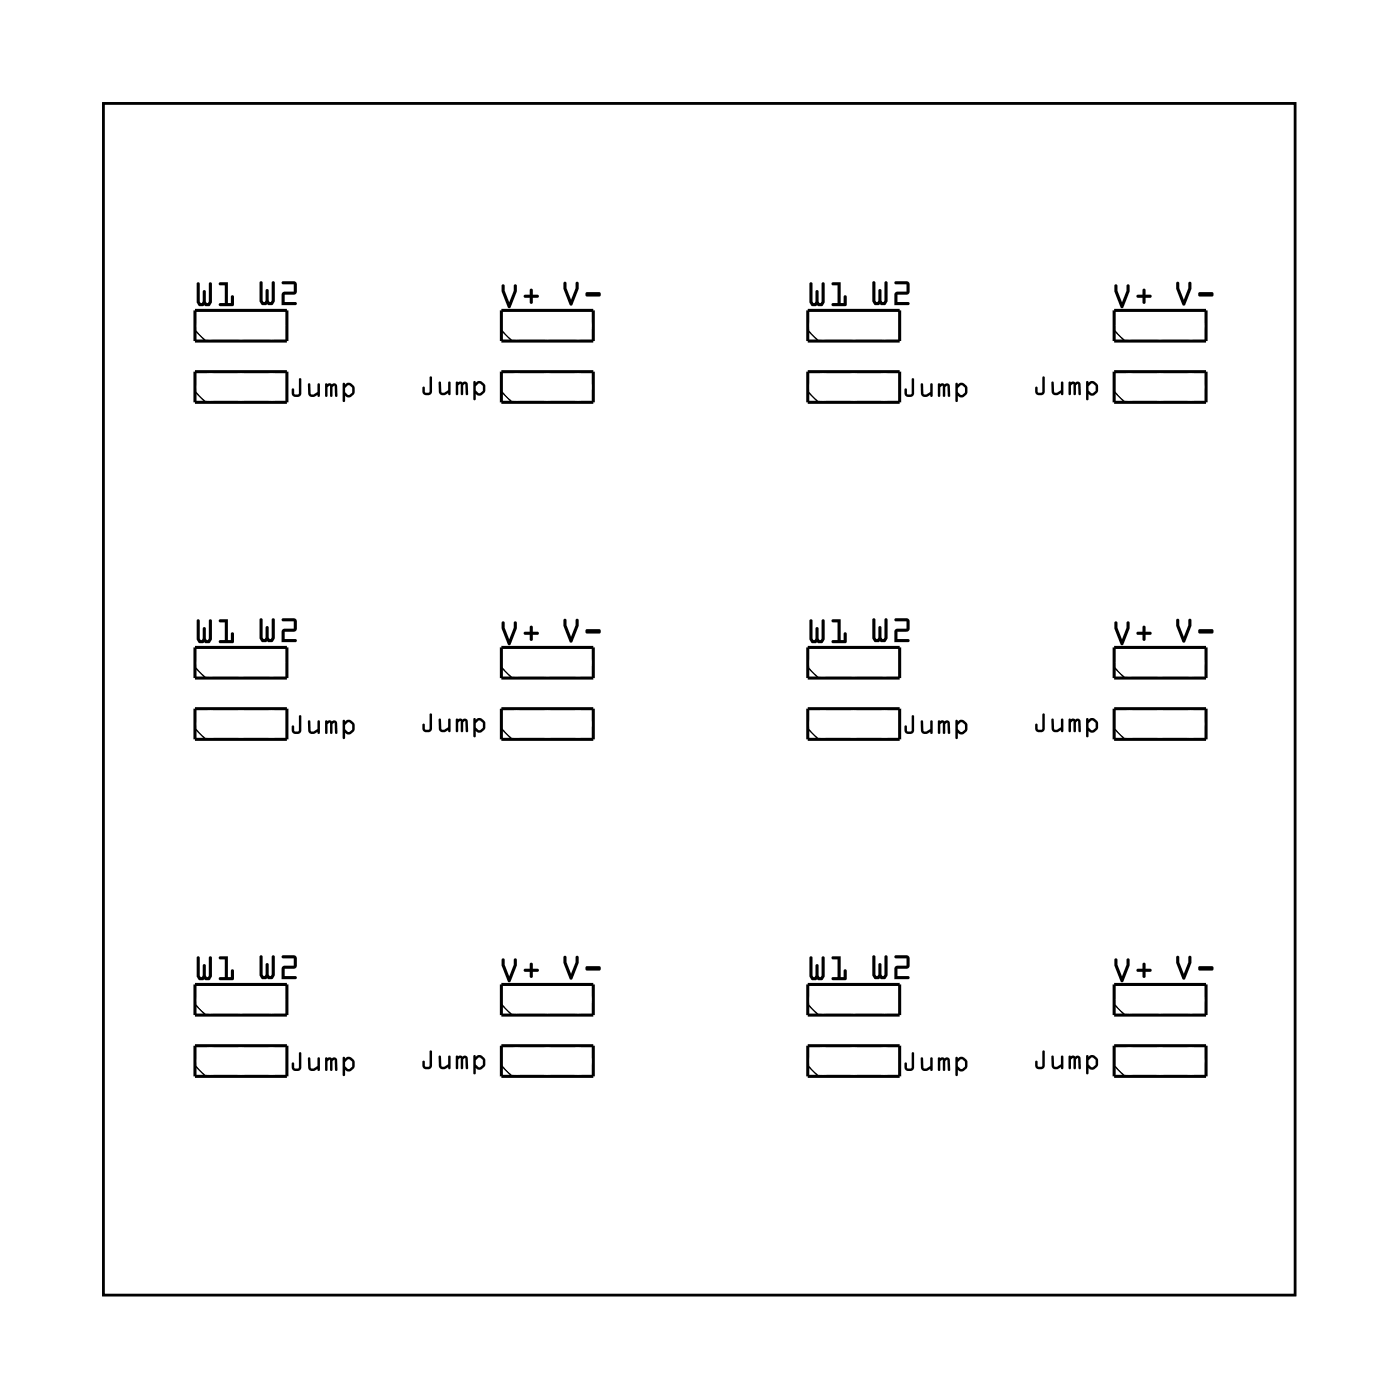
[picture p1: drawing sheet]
<svg xmlns="http://www.w3.org/2000/svg" width="116mm" height="116mm" viewBox="0 0 116 116" stroke-linecap="round" stroke-linejoin="round" font-family="sans-serif">
<path d="M8.6 8.6h98.8v98.8h-98.8z" fill="none" stroke="#000" stroke-width=".2"/>
<path d="M8.6 8.6h98.8v98.8h-98.8z" fill="none" stroke="#000" stroke-width=".08"/>
<g fill="none" stroke="#000" stroke-width=".25">
<path d="M16.2 25.7h7.6v2.6h-7.6zM16.2 30.8h7.6v2.6h-7.6zM41.6 25.7h7.6v2.6h-7.6zM41.6 30.8h7.6v2.6h-7.6zM67 25.7h7.6v2.6h-7.6zM67 30.8h7.6v2.6h-7.6zM92.4 25.7h7.6v2.6h-7.6zM92.4 30.8h7.6v2.6h-7.6zM16.2 53.7h7.6v2.5h-7.6zM16.2 58.8h7.6v2.5h-7.6zM41.6 53.7h7.6v2.5h-7.6zM41.6 58.8h7.6v2.5h-7.6z"/>
<path d="M67 53.7h7.6v2.5h-7.6zM67 58.8h7.6v2.5h-7.6zM92.4 53.7h7.6v2.5h-7.6zM92.4 58.8h7.6v2.5h-7.6zM16.2 81.6h7.6v2.6h-7.6zM16.2 86.7h7.6v2.5h-7.6zM41.6 81.6h7.6v2.6h-7.6zM41.6 86.7h7.6v2.5h-7.6zM67 81.6h7.6v2.6h-7.6zM67 86.7h7.6v2.5h-7.6zM92.4 81.6h7.6v2.6h-7.6zM92.4 86.7h7.6v2.5h-7.6z"/>
</g>
<g fill="none" stroke="#000" stroke-width=".13">
<path d="M16.2 27.4l.9 .9M16.2 32.5l.9 .9M41.6 27.4l.9 .9M41.6 32.5l.9 .9M67 32.5l.9 .9M67 27.4l.9 .9M92.4 32.5l.9 .9M92.4 27.4l.9 .9M16.2 55.3l.9 .9M41.6 55.3l.9 .9M67 55.3l.9 .9M92.4 55.3l.9 .9"/>
<path d="M16.2 60.4l.9 .9M41.6 60.4l.9 .9M67 60.4l.9 .9M92.4 60.4l.9 .9M16.2 83.3l.9 .9M16.2 88.3l.9 .9M41.6 83.3l.9 .9M41.6 88.3l.9 .9M67 83.3l.9 .9M67 88.3l.9 .9M92.4 83.3l.9 .9M92.4 88.3l.9 .9"/>
</g>
<g fill="#000">
<path d="M16.3 23.4h.2l.1 .1v1.5v.1h.1l.1-.1v-.8a.13 .13 0 0 1 .1-.2 .14 .14 0 0 1 .2 .2v.8v.1h.1l.1-.1v-1.5a.13 .13 0 0 1 .1-.1 .13 .13 0 0 1 .2 .1v1.6l-.2 .3h-.3l-.2-.1-.3 .1-.3-.3zM16.3 23.4v1.7l.3 .3 .3-.1 .2 .1h.3l.2-.3v-1.6a.13 .13 0 0 0-.2-.1 .13 .13 0 0 0-.1 .1v1.5l-.1 .1h-.1v-.1v-.8a.14 .14 0 0 0-.2-.2 .13 .13 0 0 0-.1 .2v.8l-.1 .1h-.1v-.1v-1.5l-.1-.1zM18.2 23.4h.7v1.7h.2v-.5a.13 .13 0 0 1 .2-.1 .13 .13 0 0 1 .1 .1v.7l-.1 .1h-1a.13 .13 0 0 1-.2-.1 .14 .14 0 0 1 .2-.2h.3v-1.4l-.4-.1zM18.2 23.4v.2l.4 .1v1.4h-.3a.14 .14 0 0 0-.2 .2 .13 .13 0 0 0 .2 .1h1l.1-.1v-.7a.13 .13 0 0 0-.1-.1 .13 .13 0 0 0-.2 .1v.5h-.2v-1.7z"/>
<path d="M16.3 23.4h.2l.1 .1v1.5v.1h.1l.1-.1v-.8a.13 .13 0 0 1 .1-.2 .14 .14 0 0 1 .2 .2v.8v.1h.1l.1-.1v-1.5a.13 .13 0 0 1 .1-.1 .13 .13 0 0 1 .2 .1v1.6l-.2 .3h-.3l-.2-.1-.3 .1-.3-.3zM18.2 23.4h.7v1.7h.2v-.5a.13 .13 0 0 1 .2-.1 .13 .13 0 0 1 .1 .1v.7l-.1 .1h-1a.13 .13 0 0 1-.2-.1 .14 .14 0 0 1 .2-.2h.3v-1.4l-.4-.1z"/>
<path d="M21.6 23.4l.1-.1 .1 .1v1.5v.1h.1l.1-.1v-.8a.13 .13 0 0 1 .1-.1 .13 .13 0 0 1 .2 .1v.8v.1h.2v-.1v-1.5a.13 .13 0 0 1 .2-.1 .13 .13 0 0 1 .1 .1v1.6l-.2 .3h-.3l-.2-.1-.3 .1-.3-.3zM21.6 23.4l-.1 1.6 .3 .3 .3-.1 .2 .1h.3l.2-.3v-1.6a.13 .13 0 0 0-.1-.1 .13 .13 0 0 0-.2 .1v1.5v.1h-.2v-.1v-.8a.13 .13 0 0 0-.2-.1 .13 .13 0 0 0-.1 .1v.8l-.1 .1h-.1v-.1v-1.5l-.1-.1zM23.4 23.4l1-.1 .2 .2v.7l-.1 .2h-.1h-.8v.6h.9a.13 .13 0 0 1 .1 .2 .13 .13 0 0 1-.1 .1h-1.2v-.9l.1-.1 .2-.1h.8v-.6h-1zM23.4 23.4v.2h1v.6h-.8l-.2 .1-.1 .1v.9h1.2a.13 .13 0 0 0 .1-.1 .13 .13 0 0 0-.1-.2h-.9v-.6h.8h.1l.1-.2v-.7l-.2-.2z"/>
<path d="M21.6 23.4l.1-.1 .1 .1v1.5v.1h.1l.1-.1v-.8a.13 .13 0 0 1 .1-.1 .13 .13 0 0 1 .2 .1v.8v.1h.2v-.1v-1.5a.13 .13 0 0 1 .2-.1 .13 .13 0 0 1 .1 .1v1.6l-.2 .3h-.3l-.2-.1-.3 .1-.3-.3zM23.4 23.4l1-.1 .2 .2v.7l-.1 .2h-.1h-.8v.6h.9a.13 .13 0 0 1 .1 .2 .13 .13 0 0 1-.1 .1h-1.2v-.9l.1-.1 .2-.1h.8v-.6h-1z"/>
<path d="M24.8 31.4h.1h.1v1.2a.41 .41 0 0 1-.4 .3 .41 .41 0 0 1-.4-.3v-.3a.1 .1 0 0 1 .1-.1 .1 .1 0 0 1 .1 .1v.4h.3zM24.8 31.4v1.3h-.4v-.4a.1 .1 0 0 0-.1-.1 .1 .1 0 0 0-.1 .1v.3a.41 .41 0 0 0 .4 .3 .41 .41 0 0 0 .4-.3v-1.2h-.1zM25.6 31.8h.1l.1 .8v.1l.5-.2v-.6a.1 .1 0 0 1 .1-.1 .1 .1 0 0 1 .1 .1v.9a.1 .1 0 0 1-.1 .1 .1 .1 0 0 1-.1-.1v-.1a.45 .45 0 0 1-.8-.1zM25.6 31.8l-.1 .8a.36 .36 0 0 0 .6 .3l.2-.2v.1a.1 .1 0 0 0 .1 .1 .1 .1 0 0 0 .1-.1v-.9a.1 .1 0 0 0-.1-.1 .1 .1 0 0 0-.1 .1v.6l-.5 .2v-.1l-.1-.8zM27 31.8h.3l.2 .1a.25 .25 0 0 1 .3-.1 .25 .25 0 0 1 .1 .2l.1 .8a.1 .1 0 0 1-.1 .1 .1 .1 0 0 1-.1-.1l-.1-.8-.1 .1v.7a.1 .1 0 0 1-.1 .1 .1 .1 0 0 1-.1-.1l-.1-.8-.1 .1v.7a.1 .1 0 0 1-.1 .1 .11 .11 0 0 1-.2-.1zM27 31.8v1a.1 .1 0 0 0 .1 .1 .1 .1 0 0 0 .1-.1v-.7l.1-.1 .1 .8a.1 .1 0 0 0 .1 .1 .1 .1 0 0 0 .1-.1v-.7l.1-.1 .1 .8a.1 .1 0 0 0 .1 .1 .1 .1 0 0 0 .1-.1l-.1-.8a.24 .24 0 0 0-.1-.2 .24 .24 0 0 0-.3 .1l-.2-.1zM28.4 31.8h.2v.1l.1-.1a.5 .5 0 0 1 .7 .4 .56 .56 0 0 1-.3 .7 .36 .36 0 0 1-.5-.1v.4a.1 .1 0 0 1-.1 .1 .1 .1 0 0 1-.1-.1zM28.4 31.8v1.4a.1 .1 0 0 0 .1 .1 .1 .1 0 0 0 .1-.1v-.4a.35 .35 0 0 0 .5 .1l.3-.4v-.4l-.2-.2a.37 .37 0 0 0-.6 0v-.1zM28.8 32l-.2 .2v.3l.3 .2 .3-.2v-.3l-.2-.3zM28.8 32l.2-.1 .2 .3v.3l-.3 .2-.3-.2v-.3z"/>
<path d="M24.8 31.4h.1h.1v1.2a.41 .41 0 0 1-.4 .3 .41 .41 0 0 1-.4-.3v-.3a.1 .1 0 0 1 .1-.1 .1 .1 0 0 1 .1 .1v.4h.3zM25.6 31.8h.1l.1 .8v.1l.5-.2v-.6a.1 .1 0 0 1 .1-.1 .1 .1 0 0 1 .1 .1v.9a.1 .1 0 0 1-.1 .1 .1 .1 0 0 1-.1-.1v-.1a.43 .43 0 0 1-.4 .2 .43 .43 0 0 1-.4-.3zM27 31.8h.9l.1 1a.1 .1 0 0 1-.1 .1 .1 .1 0 0 1-.1-.1l-.1-.8-.1 .1v.7a.1 .1 0 0 1-.1 .1 .1 .1 0 0 1-.1-.1l-.1-.8-.1 .1v.7a.1 .1 0 0 1-.1 .1 .11 .11 0 0 1-.2-.1zM28.4 31.8h.2v.1l.1-.1a.49 .49 0 0 1 .7 .4 .58 .58 0 0 1-.6 .7l-.2-.1v.4a.1 .1 0 0 1-.1 .1 .1 .1 0 0 1-.1-.1zM28.8 32l-.2 .2v.3l.3 .2 .3-.2v-.3l-.2-.3z"/>
<path d="M35.6 31.2h.2v.1v1.2a.41 .41 0 0 1-.4 .3 .41 .41 0 0 1-.4-.3v-.3a.11 .11 0 0 1 .1-.2 .11 .11 0 0 1 .1 .2v.3h.4zM35.6 31.2v1.3h-.4v-.3a.1 .1 0 0 0-.1-.1 .1 .1 0 0 0-.1 .1v.3a.41 .41 0 0 0 .4 .3 .41 .41 0 0 0 .4-.3v-1.2v-.1zM36.4 31.7h.2v.8l.1 .1 .5-.2v-.7a.1 .1 0 0 1 .1-.1 .1 .1 0 0 1 .1 .1v1a.1 .1 0 0 1-.1 .1 .1 .1 0 0 1-.1-.1v-.1a.45 .45 0 0 1-.8-.1zM36.4 31.7v.8a.36 .36 0 0 0 .6 .2l.2-.1v.1a.1 .1 0 0 0 .1 .1 .1 .1 0 0 0 .1-.1v-1a.1 .1 0 0 0-.1-.1 .1 .1 0 0 0-.1 .1v.7l-.5 .2-.1-.1v-.8zM37.8 31.7l.4-.1 .1 .1a.25 .25 0 0 1 .3-.1 .25 .25 0 0 1 .2 .3v.8a.1 .1 0 0 1-.1 .1 .1 .1 0 0 1-.1-.1l-.1-.9-.1 .1v.8a.1 .1 0 0 1-.1 .1 .1 .1 0 0 1-.1-.1l-.1-.9-.1 .2v.7a.1 .1 0 0 1-.1 .1 .1 .1 0 0 1-.1-.1zM37.8 31.7v1a.1 .1 0 0 0 .1 .1 .1 .1 0 0 0 .1-.1v-.7l.1-.2 .1 .9a.1 .1 0 0 0 .1 .1 .1 .1 0 0 0 .1-.1v-.8l.1-.1 .1 .9a.1 .1 0 0 0 .1 .1 .1 .1 0 0 0 .1-.1v-.8a.24 .24 0 0 0-.2-.3 .24 .24 0 0 0-.3 .1l-.1-.1zM39.3 31.6h.1v.1l.2-.1a.5 .5 0 0 1 .6 .4 .56 .56 0 0 1-.2 .7 .36 .36 0 0 1-.6 0v.4a.1 .1 0 0 1-.1 .1 .1 .1 0 0 1-.1-.1zM39.3 31.6l-.1 1.5a.1 .1 0 0 0 .1 .1 .1 .1 0 0 0 .1-.1l.1-.4a.35 .35 0 0 0 .5 0l.2-.3v-.4l-.2-.3a.37 .37 0 0 0-.6 0v-.1zM39.6 31.8l-.2 .2v.3l.4 .3 .2-.2v-.4l-.2-.2zM39.6 31.8h.2l.2 .2v.4l-.2 .2-.4-.3v-.3z"/>
<path d="M35.6 31.2h.2v.1v1.2a.41 .41 0 0 1-.4 .3 .41 .41 0 0 1-.4-.3v-.3a.1 .1 0 0 1 .1-.1 .1 .1 0 0 1 .1 .1v.3h.4zM36.4 31.7h.2v.8l.1 .1 .5-.2v-.7a.1 .1 0 0 1 .1-.1 .1 .1 0 0 1 .1 .1v1a.1 .1 0 0 1-.1 .1 .1 .1 0 0 1-.1-.1v-.1a.43 .43 0 0 1-.5 .2 .43 .43 0 0 1-.3-.3zM37.8 31.7h.9l.1 1a.1 .1 0 0 1-.1 .1 .1 .1 0 0 1-.1-.1l-.1-.9-.1 .1v.8a.1 .1 0 0 1-.1 .1 .1 .1 0 0 1-.1-.1v-.9l-.2 .2v.7a.1 .1 0 0 1-.1 .1 .1 .1 0 0 1-.1-.1zM39.3 31.6h.1v.1l.2-.1a.49 .49 0 0 1 .6 .4 .58 .58 0 0 1-.5 .8l-.3-.1v.4a.1 .1 0 0 1-.1 .1 .1 .1 0 0 1-.1-.1zM39.6 31.8l-.2 .2v.3l.4 .3 .2-.2v-.4l-.2-.2z"/>
<path d="M41.6 23.6h.2v.5l.4 1 .4-1v-.4a.13 .13 0 0 1 .1-.1 .13 .13 0 0 1 .1 .1v.5l-.5 1.3-.1 .1-.1-.1-.5-1.3zM41.6 23.6v.6l.5 1.3 .1 .1 .1-.1 .5-1.3v-.5a.13 .13 0 0 0-.1-.1 .13 .13 0 0 0-.1 .1v.4l-.4 1-.4-1v-.4zM43.4 24.5l.5-.1v-.3a.13 .13 0 0 1 .1-.2 .14 .14 0 0 1 .2 .2v.3h.3a.14 .14 0 0 1 .2 .2 .13 .13 0 0 1-.2 .1h-.3v.4a.13 .13 0 0 1-.2 .1 .13 .13 0 0 1-.1-.1v-.4h-.4zM43.5 24.5v.2h.4v.4a.13 .13 0 0 0 .1 .1 .13 .13 0 0 0 .2-.1v-.4h.3a.13 .13 0 0 0 .2-.1 .14 .14 0 0 0-.2-.2h-.3v-.3a.14 .14 0 0 0-.2-.2 .13 .13 0 0 0-.1 .2v.3z"/>
<path d="M41.6 23.6h.2v.5l.4 1 .4-1v-.4a.13 .13 0 0 1 .1-.1 .13 .13 0 0 1 .1 .1v.5l-.5 1.3-.1 .1-.1-.1-.5-1.3zM43.4 24.5l.5-.1v-.3a.13 .13 0 0 1 .1-.2 .14 .14 0 0 1 .2 .2v.3h.3a.14 .14 0 0 1 .2 .2 .13 .13 0 0 1-.2 .1h-.3v.4a.13 .13 0 0 1-.2 .1 .13 .13 0 0 1-.1-.1v-.4h-.4z"/>
<path d="M46.7 23.4h.3v.5l.3 1 .4-1v-.4a.13 .13 0 0 1 .1-.1 .13 .13 0 0 1 .2 .1v.4l-.5 1.4h-.2h-.1l-.5-1.4zM46.7 23.4v.5l.5 1.4h.1h.2l.5-1.4v-.4a.13 .13 0 0 0-.2-.1 .13 .13 0 0 0-.1 .1v.4l-.4 1-.3-1v-.5zM48.6 24.3l1.1-.1a.19 .19 0 0 1 .1 .2 .19 .19 0 0 1-.1 .2h-1.1l-.1-.1zM48.6 24.3l-.1 .2 .1 .1h1.1a.19 .19 0 0 0 .1-.2 .19 .19 0 0 0-.1-.2z"/>
<path d="M46.7 23.4h.3v.5l.3 1 .4-1v-.4a.13 .13 0 0 1 .1-.1 .13 .13 0 0 1 .2 .1v.4l-.5 1.4h-.2h-.1l-.5-1.4zM48.6 24.3l1.1-.1a.19 .19 0 0 1 .1 .2 .19 .19 0 0 1-.1 .2h-1.1l-.1-.1z"/>
<path d="M67.1 23.4h.2l.1 .1v1.5v.1h.1l.1-.1v-.8a.13 .13 0 0 1 .1-.2 .14 .14 0 0 1 .2 .2v.8v.1h.1l.1-.1v-1.5a.13 .13 0 0 1 .1-.1 .13 .13 0 0 1 .2 .1v1.6l-.2 .3h-.3l-.2-.1-.3 .1-.3-.3zM67.1 23.4v1.7l.3 .3 .3-.1 .2 .1h.3l.2-.3v-1.6a.13 .13 0 0 0-.2-.1 .13 .13 0 0 0-.1 .1v1.5l-.1 .1h-.1v-.1v-.8a.14 .14 0 0 0-.2-.2 .13 .13 0 0 0-.1 .2v.8l-.1 .1h-.1v-.1v-1.5l-.1-.1zM69 23.4h.7v1.7h.2v-.5a.13 .13 0 0 1 .2-.1 .13 .13 0 0 1 .1 .1v.7l-.1 .1h-1a.13 .13 0 0 1-.2-.1 .14 .14 0 0 1 .2-.2h.3v-1.4l-.4-.1zM69 23.4v.2l.4 .1v1.4h-.3a.14 .14 0 0 0-.2 .2 .13 .13 0 0 0 .2 .1h1l.1-.1v-.7a.13 .13 0 0 0-.1-.1 .13 .13 0 0 0-.2 .1v.5h-.2v-1.7z"/>
<path d="M67.1 23.4h.2l.1 .1v1.5v.1h.1l.1-.1v-.8a.13 .13 0 0 1 .1-.2 .14 .14 0 0 1 .2 .2v.8v.1h.1l.1-.1v-1.5a.13 .13 0 0 1 .1-.1 .13 .13 0 0 1 .2 .1v1.6l-.2 .3h-.3l-.2-.1-.3 .1-.3-.3zM69 23.4h.7v1.7h.2v-.5a.13 .13 0 0 1 .2-.1 .13 .13 0 0 1 .1 .1v.7l-.1 .1h-1a.13 .13 0 0 1-.2-.1 .14 .14 0 0 1 .2-.2h.3v-1.4l-.4-.1z"/>
<path d="M72.4 23.4l.1-.1 .1 .1v1.5v.1h.1l.1-.1v-.8a.13 .13 0 0 1 .1-.1 .13 .13 0 0 1 .2 .1v.8v.1h.2v-.1v-1.5a.13 .13 0 0 1 .2-.1 .13 .13 0 0 1 .1 .1v1.6l-.2 .3h-.3l-.2-.1-.3 .1-.3-.3zM72.4 23.4l-.1 1.6 .3 .3 .3-.1 .2 .1h.3l.2-.3v-1.6a.13 .13 0 0 0-.1-.1 .13 .13 0 0 0-.2 .1v1.5v.1h-.2v-.1v-.8a.13 .13 0 0 0-.2-.1 .13 .13 0 0 0-.1 .1v.8l-.1 .1h-.1v-.1v-1.5l-.1-.1zM74.2 23.4l1-.1 .2 .2v.7l-.1 .2h-.1h-.8v.6h.9a.13 .13 0 0 1 .1 .2 .13 .13 0 0 1-.1 .1h-1.2v-.9l.1-.1 .2-.1h.8v-.6h-1zM74.2 23.4v.2h1v.6h-.8l-.2 .1-.1 .1v.9h1.2a.13 .13 0 0 0 .1-.1 .13 .13 0 0 0-.1-.2h-.9v-.6h.8h.1l.1-.2v-.7l-.2-.2z"/>
<path d="M72.4 23.4l.1-.1 .1 .1v1.5v.1h.1l.1-.1v-.8a.13 .13 0 0 1 .1-.1 .13 .13 0 0 1 .2 .1v.8v.1h.2v-.1v-1.5a.13 .13 0 0 1 .2-.1 .13 .13 0 0 1 .1 .1v1.6l-.2 .3h-.3l-.2-.1-.3 .1-.3-.3zM74.2 23.4l1-.1 .2 .2v.7l-.1 .2h-.1h-.8v.6h.9a.13 .13 0 0 1 .1 .2 .13 .13 0 0 1-.1 .1h-1.2v-.9l.1-.1 .2-.1h.8v-.6h-1z"/>
<path d="M75.6 31.4h.1h.1v1.2a.41 .41 0 0 1-.4 .3 .41 .41 0 0 1-.4-.3v-.3a.1 .1 0 0 1 .1-.1 .1 .1 0 0 1 .1 .1v.4h.3zM75.6 31.4v1.3h-.4v-.4a.1 .1 0 0 0-.1-.1 .1 .1 0 0 0-.1 .1v.3a.41 .41 0 0 0 .4 .3 .41 .41 0 0 0 .4-.3v-1.2h-.1zM76.4 31.8h.1l.1 .8v.1l.5-.2v-.6a.1 .1 0 0 1 .1-.1 .1 .1 0 0 1 .1 .1v.9a.1 .1 0 0 1-.1 .1 .1 .1 0 0 1-.1-.1v-.1a.45 .45 0 0 1-.8-.1zM76.4 31.8l-.1 .8a.36 .36 0 0 0 .6 .3l.2-.2v.1a.1 .1 0 0 0 .1 .1 .1 .1 0 0 0 .1-.1v-.9a.1 .1 0 0 0-.1-.1 .1 .1 0 0 0-.1 .1v.6l-.5 .2v-.1l-.1-.8zM77.8 31.8h.3l.2 .1a.25 .25 0 0 1 .3-.1 .25 .25 0 0 1 .1 .2l.1 .8a.1 .1 0 0 1-.1 .1 .1 .1 0 0 1-.1-.1l-.1-.8-.1 .1v.7a.1 .1 0 0 1-.1 .1 .1 .1 0 0 1-.1-.1l-.1-.8-.1 .1v.7a.1 .1 0 0 1-.1 .1 .11 .11 0 0 1-.2-.1zM77.8 31.8v1a.1 .1 0 0 0 .1 .1 .1 .1 0 0 0 .1-.1v-.7l.1-.1 .1 .8a.1 .1 0 0 0 .1 .1 .1 .1 0 0 0 .1-.1v-.7l.1-.1 .1 .8a.1 .1 0 0 0 .1 .1 .1 .1 0 0 0 .1-.1l-.1-.8a.24 .24 0 0 0-.1-.2 .24 .24 0 0 0-.3 .1l-.2-.1zM79.2 31.8h.2v.1l.1-.1a.5 .5 0 0 1 .7 .4 .56 .56 0 0 1-.3 .7 .36 .36 0 0 1-.5-.1v.4a.1 .1 0 0 1-.1 .1 .1 .1 0 0 1-.1-.1zM79.2 31.8v1.4a.1 .1 0 0 0 .1 .1 .1 .1 0 0 0 .1-.1v-.4a.35 .35 0 0 0 .5 .1l.3-.4v-.4l-.2-.2a.37 .37 0 0 0-.6 0v-.1zM79.6 32l-.2 .2v.3l.3 .2 .3-.2v-.3l-.2-.3zM79.6 32l.2-.1 .2 .3v.3l-.3 .2-.3-.2v-.3z"/>
<path d="M75.6 31.4h.1h.1v1.2a.41 .41 0 0 1-.4 .3 .41 .41 0 0 1-.4-.3v-.3a.1 .1 0 0 1 .1-.1 .1 .1 0 0 1 .1 .1v.4h.3zM76.4 31.8h.1l.1 .8v.1l.5-.2v-.6a.1 .1 0 0 1 .1-.1 .1 .1 0 0 1 .1 .1v.9a.1 .1 0 0 1-.1 .1 .1 .1 0 0 1-.1-.1v-.1a.43 .43 0 0 1-.4 .2 .43 .43 0 0 1-.4-.3zM77.8 31.8h.9l.1 1a.1 .1 0 0 1-.1 .1 .1 .1 0 0 1-.1-.1l-.1-.8-.1 .1v.7a.1 .1 0 0 1-.1 .1 .1 .1 0 0 1-.1-.1l-.1-.8-.1 .1v.7a.1 .1 0 0 1-.1 .1 .11 .11 0 0 1-.2-.1zM79.2 31.8h.2v.1l.1-.1a.49 .49 0 0 1 .7 .4 .58 .58 0 0 1-.6 .7l-.2-.1v.4a.1 .1 0 0 1-.1 .1 .1 .1 0 0 1-.1-.1zM79.6 32l-.2 .2v.3l.3 .2 .3-.2v-.3l-.2-.3z"/>
<path d="M86.4 31.2h.2v.1v1.2a.41 .41 0 0 1-.4 .3 .41 .41 0 0 1-.4-.3v-.3a.11 .11 0 0 1 .1-.2 .11 .11 0 0 1 .1 .2v.3h.4zM86.4 31.2v1.3h-.4v-.3a.1 .1 0 0 0-.1-.1 .1 .1 0 0 0-.1 .1v.3a.41 .41 0 0 0 .4 .3 .41 .41 0 0 0 .4-.3v-1.2v-.1zM87.2 31.7h.2v.8l.1 .1 .5-.2v-.7a.1 .1 0 0 1 .1-.1 .1 .1 0 0 1 .1 .1v1a.1 .1 0 0 1-.1 .1 .1 .1 0 0 1-.1-.1v-.1a.45 .45 0 0 1-.8-.1zM87.2 31.7v.8a.36 .36 0 0 0 .6 .2l.2-.1v.1a.1 .1 0 0 0 .1 .1 .1 .1 0 0 0 .1-.1v-1a.1 .1 0 0 0-.1-.1 .1 .1 0 0 0-.1 .1v.7l-.5 .2-.1-.1v-.8zM88.6 31.7l.4-.1 .1 .1a.25 .25 0 0 1 .3-.1 .25 .25 0 0 1 .2 .3v.8a.1 .1 0 0 1-.1 .1 .1 .1 0 0 1-.1-.1l-.1-.9-.1 .1v.8a.1 .1 0 0 1-.1 .1 .1 .1 0 0 1-.1-.1l-.1-.9-.1 .2v.7a.1 .1 0 0 1-.1 .1 .1 .1 0 0 1-.1-.1zM88.6 31.7v1a.1 .1 0 0 0 .1 .1 .1 .1 0 0 0 .1-.1v-.7l.1-.2 .1 .9a.1 .1 0 0 0 .1 .1 .1 .1 0 0 0 .1-.1v-.8l.1-.1 .1 .9a.1 .1 0 0 0 .1 .1 .1 .1 0 0 0 .1-.1v-.8a.24 .24 0 0 0-.2-.3 .24 .24 0 0 0-.3 .1l-.1-.1zM90.1 31.6h.1v.1l.2-.1a.5 .5 0 0 1 .6 .4 .56 .56 0 0 1-.2 .7 .36 .36 0 0 1-.6 0v.4a.1 .1 0 0 1-.1 .1 .1 .1 0 0 1-.1-.1zM90.1 31.6l-.1 1.5a.1 .1 0 0 0 .1 .1 .1 .1 0 0 0 .1-.1l.1-.4a.35 .35 0 0 0 .5 0l.2-.3v-.4l-.2-.3a.37 .37 0 0 0-.6 0v-.1zM90.4 31.8l-.2 .2v.3l.4 .3 .2-.2v-.4l-.2-.2zM90.4 31.8h.2l.2 .2v.4l-.2 .2-.4-.3v-.3z"/>
<path d="M86.4 31.2h.2v.1v1.2a.41 .41 0 0 1-.4 .3 .41 .41 0 0 1-.4-.3v-.3a.1 .1 0 0 1 .1-.1 .1 .1 0 0 1 .1 .1v.3h.4zM87.2 31.7h.2v.8l.1 .1 .5-.2v-.7a.1 .1 0 0 1 .1-.1 .1 .1 0 0 1 .1 .1v1a.1 .1 0 0 1-.1 .1 .1 .1 0 0 1-.1-.1v-.1a.43 .43 0 0 1-.5 .2 .43 .43 0 0 1-.3-.3zM88.6 31.7h.9l.1 1a.1 .1 0 0 1-.1 .1 .1 .1 0 0 1-.1-.1l-.1-.9-.1 .1v.8a.1 .1 0 0 1-.1 .1 .1 .1 0 0 1-.1-.1v-.9l-.2 .2v.7a.1 .1 0 0 1-.1 .1 .1 .1 0 0 1-.1-.1zM90.1 31.6h.1v.1l.2-.1a.49 .49 0 0 1 .6 .4 .58 .58 0 0 1-.5 .8l-.3-.1v.4a.1 .1 0 0 1-.1 .1 .1 .1 0 0 1-.1-.1zM90.4 31.8l-.2 .2v.3l.4 .3 .2-.2v-.4l-.2-.2z"/>
<path d="M92.4 23.6h.2v.5l.4 1 .4-1v-.4a.13 .13 0 0 1 .1-.1 .13 .13 0 0 1 .1 .1v.5l-.5 1.3-.1 .1-.1-.1-.5-1.3zM92.4 23.6v.6l.5 1.3 .1 .1 .1-.1 .5-1.3v-.5a.13 .13 0 0 0-.1-.1 .13 .13 0 0 0-.1 .1v.4l-.4 1-.4-1v-.4zM94.2 24.5l.5-.1v-.3a.13 .13 0 0 1 .1-.2 .14 .14 0 0 1 .2 .2v.3h.3a.14 .14 0 0 1 .2 .2 .13 .13 0 0 1-.2 .1h-.3v.4a.13 .13 0 0 1-.2 .1 .13 .13 0 0 1-.1-.1v-.4h-.4zM94.3 24.5v.2h.4v.4a.13 .13 0 0 0 .1 .1 .13 .13 0 0 0 .2-.1v-.4h.3a.13 .13 0 0 0 .2-.1 .14 .14 0 0 0-.2-.2h-.3v-.3a.14 .14 0 0 0-.2-.2 .13 .13 0 0 0-.1 .2v.3z"/>
<path d="M92.4 23.6h.2v.5l.4 1 .4-1v-.4a.13 .13 0 0 1 .1-.1 .13 .13 0 0 1 .1 .1v.5l-.5 1.3-.1 .1-.1-.1-.5-1.3zM94.2 24.5l.5-.1v-.3a.13 .13 0 0 1 .1-.2 .14 .14 0 0 1 .2 .2v.3h.3a.14 .14 0 0 1 .2 .2 .13 .13 0 0 1-.2 .1h-.3v.4a.13 .13 0 0 1-.2 .1 .13 .13 0 0 1-.1-.1v-.4h-.4z"/>
<path d="M97.5 23.4h.3v.5l.3 1 .4-1v-.4a.13 .13 0 0 1 .1-.1 .13 .13 0 0 1 .2 .1v.4l-.5 1.4h-.2h-.1l-.5-1.4zM97.5 23.4v.5l.5 1.4h.1h.2l.5-1.4v-.4a.13 .13 0 0 0-.2-.1 .13 .13 0 0 0-.1 .1v.4l-.4 1-.3-1v-.5zM99.4 24.3l1.1-.1a.19 .19 0 0 1 .1 .2 .19 .19 0 0 1-.1 .2h-1.1l-.1-.1zM99.4 24.3l-.1 .2 .1 .1h1.1a.19 .19 0 0 0 .1-.2 .19 .19 0 0 0-.1-.2z"/>
<path d="M97.5 23.4h.3v.5l.3 1 .4-1v-.4a.13 .13 0 0 1 .1-.1 .13 .13 0 0 1 .2 .1v.4l-.5 1.4h-.2h-.1l-.5-1.4zM99.4 24.3l1.1-.1a.19 .19 0 0 1 .1 .2 .19 .19 0 0 1-.1 .2h-1.1l-.1-.1z"/>
<path d="M16.3 51.4l.2-.1 .1 .2v1.4v.2h.1l.1-.2v-.8a.13 .13 0 0 1 .1-.1 .13 .13 0 0 1 .2 .1v.8v.2h.1l.1-.2v-1.4a.13 .13 0 0 1 .1-.2 .14 .14 0 0 1 .2 .2v1.5l-.2 .3h-.3l-.2-.1-.3 .1-.3-.3zM16.3 51.4v1.6l.3 .3 .3-.1 .2 .1h.3l.2-.3v-1.5a.14 .14 0 0 0-.2-.2 .13 .13 0 0 0-.1 .2v1.4l-.1 .2h-.1v-.2v-.8a.13 .13 0 0 0-.2-.1 .13 .13 0 0 0-.1 .1v.8l-.1 .2h-.1v-.2v-1.4l-.1-.2zM18.2 51.4l.7-.1v1.8h.2v-.6a.13 .13 0 0 1 .2-.1 .13 .13 0 0 1 .1 .1v.7l-.1 .1h-1a.13 .13 0 0 1-.2-.1 .13 .13 0 0 1 .2-.1h.3v-1.5h-.4zM18.2 51.4v.2h.4v1.5h-.3a.13 .13 0 0 0-.2 .1 .13 .13 0 0 0 .2 .1h1l.1-.1v-.7a.13 .13 0 0 0-.1-.1 .13 .13 0 0 0-.2 .1v.6h-.2v-1.8z"/>
<path d="M16.3 51.4l.2-.1 .1 .2v1.4v.2h.1l.1-.2v-.8a.13 .13 0 0 1 .1-.1 .13 .13 0 0 1 .2 .1v.8v.2h.1l.1-.2v-1.4a.13 .13 0 0 1 .1-.2 .14 .14 0 0 1 .2 .2v1.5l-.2 .3h-.3l-.2-.1-.3 .1-.3-.3zM18.2 51.4l.7-.1v1.8h.2v-.6a.13 .13 0 0 1 .2-.1 .13 .13 0 0 1 .1 .1v.7l-.1 .1h-1a.13 .13 0 0 1-.2-.1 .13 .13 0 0 1 .2-.1h.3v-1.5h-.4z"/>
<path d="M21.6 51.3h.1l.1 .1v1.5v.1h.1l.1-.2v-.8a.13 .13 0 0 1 .1-.1 .13 .13 0 0 1 .2 .1v.8v.2h.2v-.1v-1.5a.13 .13 0 0 1 .2-.1 .13 .13 0 0 1 .1 .1v1.5l-.2 .3h-.3l-.2-.1-.3 .1-.3-.3zM21.6 51.3l-.1 1.6 .3 .3 .3-.1 .2 .1h.3l.2-.3v-1.5a.13 .13 0 0 0-.1-.1 .13 .13 0 0 0-.2 .1v1.5v.1h-.2v-.2v-.8a.13 .13 0 0 0-.2-.1 .13 .13 0 0 0-.1 .1v.8l-.1 .2h-.1v-.1v-1.5l-.1-.1zM23.4 51.3h1l.2 .1v.7l-.1 .2-.1 .1h-.8v.6h.9a.13 .13 0 0 1 .1 .1 .13 .13 0 0 1-.1 .1h-1.2v-.8l.1-.2 .2-.1h.8v-.6h-1zM23.4 51.3v.2h1v.6h-.8l-.2 .1-.1 .2v.8h1.2a.13 .13 0 0 0 .1-.1 .13 .13 0 0 0-.1-.1h-.9v-.6h.8l.1-.1 .1-.2v-.7l-.2-.1z"/>
<path d="M21.6 51.3h.1l.1 .1v1.5v.1h.1l.1-.2v-.8a.13 .13 0 0 1 .1-.1 .13 .13 0 0 1 .2 .1v.8v.2h.2v-.1v-1.5a.13 .13 0 0 1 .2-.1 .13 .13 0 0 1 .1 .1v1.5l-.2 .3h-.3l-.2-.1-.3 .1-.3-.3zM23.4 51.3h1l.2 .1v.7l-.1 .2-.1 .1h-.8v.6h.9a.13 .13 0 0 1 .1 .1 .13 .13 0 0 1-.1 .1h-1.2v-.8l.1-.2 .2-.1h.8v-.6h-1z"/>
<path d="M41.6 51.5l.2 .1v.4l.4 1 .4-1v-.4a.13 .13 0 0 1 .1-.1 .13 .13 0 0 1 .1 .1v.5l-.5 1.3-.1 .1-.1-.1-.5-1.3zM41.6 51.5v.6l.5 1.3 .1 .1 .1-.1 .5-1.3v-.5a.13 .13 0 0 0-.1-.1 .13 .13 0 0 0-.1 .1v.4l-.4 1-.4-1v-.4zM43.4 52.4h.5v-.4a.13 .13 0 0 1 .1-.1 .13 .13 0 0 1 .2 .1v.4h.3a.13 .13 0 0 1 .2 .1 .13 .13 0 0 1-.2 .1h-.3v.4a.13 .13 0 0 1-.2 .1 .13 .13 0 0 1-.1-.1v-.4h-.4zM43.5 52.4v.2h.4v.4a.13 .13 0 0 0 .1 .1 .13 .13 0 0 0 .2-.1v-.4h.3a.13 .13 0 0 0 .2-.1 .13 .13 0 0 0-.2-.1h-.3v-.4a.13 .13 0 0 0-.2-.1 .13 .13 0 0 0-.1 .1v.4z"/>
<path d="M41.6 51.5l.2 .1v.4l.4 1 .4-1v-.4a.13 .13 0 0 1 .1-.1 .13 .13 0 0 1 .1 .1v.5l-.5 1.3-.1 .1-.1-.1-.5-1.3zM43.4 52.4h.5v-.4a.13 .13 0 0 1 .1-.1 .13 .13 0 0 1 .2 .1v.4h.3a.13 .13 0 0 1 .2 .1 .13 .13 0 0 1-.2 .1h-.3v.4a.13 .13 0 0 1-.2 .1 .13 .13 0 0 1-.1-.1v-.4h-.4z"/>
<path d="M46.7 51.3l.3 .1v.4l.3 1 .4-1v-.4a.13 .13 0 0 1 .1-.1 .13 .13 0 0 1 .2 .1v.5l-.5 1.3-.2 .1-.1-.1-.5-1.3zM46.7 51.3v.6l.5 1.3 .1 .1 .2-.1 .5-1.3v-.5a.13 .13 0 0 0-.2-.1 .13 .13 0 0 0-.1 .1v.4l-.4 1-.3-1v-.4zM48.6 52.2h1.1a.19 .19 0 0 1 .1 .1 .19 .19 0 0 1-.1 .2h-1.1l-.1-.1zM48.6 52.2l-.1 .2 .1 .1h1.1a.19 .19 0 0 0 .1-.2 .19 .19 0 0 0-.1-.1z"/>
<path d="M46.7 51.3l.3 .1v.4l.3 1 .4-1v-.4a.13 .13 0 0 1 .1-.1 .13 .13 0 0 1 .2 .1v.5l-.5 1.3-.2 .1-.1-.1-.5-1.3zM48.6 52.2h1.1a.19 .19 0 0 1 .1 .1 .19 .19 0 0 1-.1 .2h-1.1l-.1-.1z"/>
<path d="M67.1 51.4l.2-.1 .1 .2v1.4v.2h.1l.1-.2v-.8a.13 .13 0 0 1 .1-.1 .13 .13 0 0 1 .2 .1v.8v.2h.1l.1-.2v-1.4a.13 .13 0 0 1 .1-.2 .14 .14 0 0 1 .2 .2v1.5l-.2 .3h-.3l-.2-.1-.3 .1-.3-.3zM67.1 51.4v1.6l.3 .3 .3-.1 .2 .1h.3l.2-.3v-1.5a.14 .14 0 0 0-.2-.2 .13 .13 0 0 0-.1 .2v1.4l-.1 .2h-.1v-.2v-.8a.13 .13 0 0 0-.2-.1 .13 .13 0 0 0-.1 .1v.8l-.1 .2h-.1v-.2v-1.4l-.1-.2zM69 51.4l.7-.1v1.8h.2v-.6a.13 .13 0 0 1 .2-.1 .13 .13 0 0 1 .1 .1v.7l-.1 .1h-1a.13 .13 0 0 1-.2-.1 .13 .13 0 0 1 .2-.1h.3v-1.5h-.4zM69 51.4v.2h.4v1.5h-.3a.13 .13 0 0 0-.2 .1 .13 .13 0 0 0 .2 .1h1l.1-.1v-.7a.13 .13 0 0 0-.1-.1 .13 .13 0 0 0-.2 .1v.6h-.2v-1.8z"/>
<path d="M67.1 51.4l.2-.1 .1 .2v1.4v.2h.1l.1-.2v-.8a.13 .13 0 0 1 .1-.1 .13 .13 0 0 1 .2 .1v.8v.2h.1l.1-.2v-1.4a.13 .13 0 0 1 .1-.2 .14 .14 0 0 1 .2 .2v1.5l-.2 .3h-.3l-.2-.1-.3 .1-.3-.3zM69 51.4l.7-.1v1.8h.2v-.6a.13 .13 0 0 1 .2-.1 .13 .13 0 0 1 .1 .1v.7l-.1 .1h-1a.13 .13 0 0 1-.2-.1 .13 .13 0 0 1 .2-.1h.3v-1.5h-.4z"/>
<path d="M72.4 51.3h.1l.1 .1v1.5v.1h.1l.1-.2v-.8a.13 .13 0 0 1 .1-.1 .13 .13 0 0 1 .2 .1v.8v.2h.2v-.1v-1.5a.13 .13 0 0 1 .2-.1 .13 .13 0 0 1 .1 .1v1.5l-.2 .3h-.3l-.2-.1-.3 .1-.3-.3zM72.4 51.3l-.1 1.6 .3 .3 .3-.1 .2 .1h.3l.2-.3v-1.5a.13 .13 0 0 0-.1-.1 .13 .13 0 0 0-.2 .1v1.5v.1h-.2v-.2v-.8a.13 .13 0 0 0-.2-.1 .13 .13 0 0 0-.1 .1v.8l-.1 .2h-.1v-.1v-1.5l-.1-.1zM74.2 51.3h1l.2 .1v.7l-.1 .2-.1 .1h-.8v.6h.9a.13 .13 0 0 1 .1 .1 .13 .13 0 0 1-.1 .1h-1.2v-.8l.1-.2 .2-.1h.8v-.6h-1zM74.2 51.3v.2h1v.6h-.8l-.2 .1-.1 .2v.8h1.2a.13 .13 0 0 0 .1-.1 .13 .13 0 0 0-.1-.1h-.9v-.6h.8l.1-.1 .1-.2v-.7l-.2-.1z"/>
<path d="M72.4 51.3h.1l.1 .1v1.5v.1h.1l.1-.2v-.8a.13 .13 0 0 1 .1-.1 .13 .13 0 0 1 .2 .1v.8v.2h.2v-.1v-1.5a.13 .13 0 0 1 .2-.1 .13 .13 0 0 1 .1 .1v1.5l-.2 .3h-.3l-.2-.1-.3 .1-.3-.3zM74.2 51.3h1l.2 .1v.7l-.1 .2-.1 .1h-.8v.6h.9a.13 .13 0 0 1 .1 .1 .13 .13 0 0 1-.1 .1h-1.2v-.8l.1-.2 .2-.1h.8v-.6h-1z"/>
<path d="M92.4 51.5l.2 .1v.4l.4 1 .4-1v-.4a.13 .13 0 0 1 .1-.1 .13 .13 0 0 1 .1 .1v.5l-.5 1.3-.1 .1-.1-.1-.5-1.3zM92.4 51.5v.6l.5 1.3 .1 .1 .1-.1 .5-1.3v-.5a.13 .13 0 0 0-.1-.1 .13 .13 0 0 0-.1 .1v.4l-.4 1-.4-1v-.4zM94.2 52.4h.5v-.4a.13 .13 0 0 1 .1-.1 .13 .13 0 0 1 .2 .1v.4h.3a.13 .13 0 0 1 .2 .1 .13 .13 0 0 1-.2 .1h-.3v.4a.13 .13 0 0 1-.2 .1 .13 .13 0 0 1-.1-.1v-.4h-.4zM94.3 52.4v.2h.4v.4a.13 .13 0 0 0 .1 .1 .13 .13 0 0 0 .2-.1v-.4h.3a.13 .13 0 0 0 .2-.1 .13 .13 0 0 0-.2-.1h-.3v-.4a.13 .13 0 0 0-.2-.1 .13 .13 0 0 0-.1 .1v.4z"/>
<path d="M92.4 51.5l.2 .1v.4l.4 1 .4-1v-.4a.13 .13 0 0 1 .1-.1 .13 .13 0 0 1 .1 .1v.5l-.5 1.3-.1 .1-.1-.1-.5-1.3zM94.2 52.4h.5v-.4a.13 .13 0 0 1 .1-.1 .13 .13 0 0 1 .2 .1v.4h.3a.13 .13 0 0 1 .2 .1 .13 .13 0 0 1-.2 .1h-.3v.4a.13 .13 0 0 1-.2 .1 .13 .13 0 0 1-.1-.1v-.4h-.4z"/>
<path d="M97.5 51.3l.3 .1v.4l.3 1 .4-1v-.4a.13 .13 0 0 1 .1-.1 .13 .13 0 0 1 .2 .1v.5l-.5 1.3-.2 .1-.1-.1-.5-1.3zM97.5 51.3v.6l.5 1.3 .1 .1 .2-.1 .5-1.3v-.5a.13 .13 0 0 0-.2-.1 .13 .13 0 0 0-.1 .1v.4l-.4 1-.3-1v-.4zM99.4 52.2h1.1a.19 .19 0 0 1 .1 .1 .19 .19 0 0 1-.1 .2h-1.1l-.1-.1zM99.4 52.2l-.1 .2 .1 .1h1.1a.19 .19 0 0 0 .1-.2 .19 .19 0 0 0-.1-.1z"/>
<path d="M97.5 51.3l.3 .1v.4l.3 1 .4-1v-.4a.13 .13 0 0 1 .1-.1 .13 .13 0 0 1 .2 .1v.5l-.5 1.3-.2 .1-.1-.1-.5-1.3zM99.4 52.2h1.1a.19 .19 0 0 1 .1 .1 .19 .19 0 0 1-.1 .2h-1.1l-.1-.1z"/>
<path d="M24.8 59.3h.1l.1 .1v1.1a.41 .41 0 0 1-.4 .4 .41 .41 0 0 1-.4-.4v-.3a.1 .1 0 0 1 .1-.1 .1 .1 0 0 1 .1 .1v.4h.3zM24.8 59.3v1.3h-.4v-.4a.1 .1 0 0 0-.1-.1 .1 .1 0 0 0-.1 .1v.3a.41 .41 0 0 0 .4 .4 .41 .41 0 0 0 .4-.4v-1.1l-.1-.1zM25.6 59.7l.1 .1 .1 .8 .5-.2v-.6a.1 .1 0 0 1 .1-.1 .1 .1 0 0 1 .1 .1v.9a.1 .1 0 0 1-.1 .1 .1 .1 0 0 1-.1-.1 .45 .45 0 0 1-.8-.1zM25.6 59.7l-.1 .9a.36 .36 0 0 0 .6 .2l.2-.1a.1 .1 0 0 0 .1 .1 .1 .1 0 0 0 .1-.1v-.9a.1 .1 0 0 0-.1-.1 .1 .1 0 0 0-.1 .1v.6l-.5 .2-.1-.8zM27 59.7h.3l.2 .1a.25 .25 0 0 1 .3-.1 .25 .25 0 0 1 .1 .2l.1 .8a.1 .1 0 0 1-.1 .1 .1 .1 0 0 1-.1-.1l-.1-.8-.1 .1v.7a.1 .1 0 0 1-.1 .1 .1 .1 0 0 1-.1-.1l-.1-.8-.1 .1v.7a.1 .1 0 0 1-.1 .1 .11 .11 0 0 1-.2-.1zM27 59.7v1a.1 .1 0 0 0 .1 .1 .1 .1 0 0 0 .1-.1v-.7l.1-.1 .1 .8a.1 .1 0 0 0 .1 .1 .1 .1 0 0 0 .1-.1v-.7l.1-.1 .1 .8a.1 .1 0 0 0 .1 .1 .1 .1 0 0 0 .1-.1l-.1-.8a.24 .24 0 0 0-.1-.2 .24 .24 0 0 0-.3 .1l-.2-.1zM28.4 59.7h.2v.1l.1-.1a.5 .5 0 0 1 .7 .4 .56 .56 0 0 1-.3 .7 .36 .36 0 0 1-.5-.1v.5a.1 .1 0 0 1-.1 .1 .1 .1 0 0 1-.1-.1zM28.4 59.7v1.5a.1 .1 0 0 0 .1 .1 .1 .1 0 0 0 .1-.1v-.4a.35 .35 0 0 0 .5 0l.3-.4v-.4l-.2-.2a.37 .37 0 0 0-.6 0v-.1zM28.8 59.9l-.2 .2v.3l.3 .3 .3-.2v-.4l-.2-.2zM28.8 59.9h.2l.2 .2v.4l-.3 .2-.3-.3v-.3z"/>
<path d="M24.8 59.3h.1l.1 .1v1.1a.41 .41 0 0 1-.4 .4 .41 .41 0 0 1-.4-.4v-.3a.1 .1 0 0 1 .1-.1 .1 .1 0 0 1 .1 .1v.4h.3zM25.6 59.7l.1 .1 .1 .8 .5-.2v-.6a.1 .1 0 0 1 .1-.1 .1 .1 0 0 1 .1 .1v.9a.1 .1 0 0 1-.1 .1 .1 .1 0 0 1-.1-.1 .43 .43 0 0 1-.4 .2 .43 .43 0 0 1-.4-.3zM27 59.7l.9 .1 .1 .9a.1 .1 0 0 1-.1 .1 .1 .1 0 0 1-.1-.1l-.1-.8-.1 .1v.7a.1 .1 0 0 1-.1 .1 .1 .1 0 0 1-.1-.1l-.1-.8-.1 .1v.7a.1 .1 0 0 1-.1 .1 .11 .11 0 0 1-.2-.1zM28.4 59.7h.2v.1l.1-.1a.49 .49 0 0 1 .7 .4 .58 .58 0 0 1-.6 .8l-.2-.2v.5a.1 .1 0 0 1-.1 .1 .1 .1 0 0 1-.1-.1zM28.8 59.9l-.2 .2v.3l.3 .3 .3-.2v-.4l-.2-.2z"/>
<path d="M35.6 59.2l.2-.1v.1v1.2a.41 .41 0 0 1-.4 .3 .41 .41 0 0 1-.4-.3v-.3a.1 .1 0 0 1 .1-.1 .1 .1 0 0 1 .1 .1v.4h.4zM35.6 59.2v1.3h-.4v-.4a.1 .1 0 0 0-.1-.1 .1 .1 0 0 0-.1 .1v.3a.41 .41 0 0 0 .4 .3 .41 .41 0 0 0 .4-.3v-1.2zM36.4 59.6h.2v.8l.1 .1 .5-.2v-.6a.1 .1 0 0 1 .1-.1 .1 .1 0 0 1 .1 .1v.9a.1 .1 0 0 1-.1 .1 .1 .1 0 0 1-.1-.1v-.1a.45 .45 0 0 1-.8-.1zM36.4 59.6v.8a.36 .36 0 0 0 .6 .3l.2-.2v.1a.1 .1 0 0 0 .1 .1 .1 .1 0 0 0 .1-.1v-.9a.1 .1 0 0 0-.1-.1 .1 .1 0 0 0-.1 .1v.6l-.5 .2-.1-.1v-.8zM37.8 59.6h.4l.1 .1a.25 .25 0 0 1 .3-.1 .25 .25 0 0 1 .2 .2v.8a.1 .1 0 0 1-.1 .1 .1 .1 0 0 1-.1-.1l-.1-.8-.1 .1v.7a.1 .1 0 0 1-.1 .1 .1 .1 0 0 1-.1-.1l-.1-.8-.1 .1v.7a.1 .1 0 0 1-.1 .1 .1 .1 0 0 1-.1-.1zM37.8 59.6v1a.1 .1 0 0 0 .1 .1 .1 .1 0 0 0 .1-.1v-.7l.1-.1 .1 .8a.1 .1 0 0 0 .1 .1 .1 .1 0 0 0 .1-.1v-.7l.1-.1 .1 .8a.1 .1 0 0 0 .1 .1 .1 .1 0 0 0 .1-.1v-.8a.24 .24 0 0 0-.2-.2 .24 .24 0 0 0-.3 .1l-.1-.1zM39.3 59.6h.1v.1l.2-.1a.5 .5 0 0 1 .6 .4 .56 .56 0 0 1-.2 .7 .36 .36 0 0 1-.6-.1v.4a.1 .1 0 0 1-.1 .1 .1 .1 0 0 1-.1-.1zM39.3 59.6l-.1 1.4a.1 .1 0 0 0 .1 .1 .1 .1 0 0 0 .1-.1l.1-.4a.35 .35 0 0 0 .5 .1l.2-.4v-.4l-.2-.2a.37 .37 0 0 0-.6 0v-.1zM39.6 59.8l-.2 .2v.3l.4 .2 .2-.2v-.3l-.2-.3zM39.6 59.8l.2-.1 .2 .3v.3l-.2 .2-.4-.2v-.3z"/>
<path d="M35.6 59.2l.2-.1v.1v1.2a.41 .41 0 0 1-.4 .3 .41 .41 0 0 1-.4-.3v-.3a.1 .1 0 0 1 .1-.1 .1 .1 0 0 1 .1 .1v.4h.4zM36.4 59.6h.2v.8l.1 .1 .5-.2v-.6a.1 .1 0 0 1 .1-.1 .1 .1 0 0 1 .1 .1v.9a.1 .1 0 0 1-.1 .1 .1 .1 0 0 1-.1-.1v-.1a.43 .43 0 0 1-.5 .2 .43 .43 0 0 1-.3-.3zM37.8 59.6h.9l.1 1a.1 .1 0 0 1-.1 .1 .1 .1 0 0 1-.1-.1l-.1-.8-.1 .1v.7a.1 .1 0 0 1-.1 .1 .1 .1 0 0 1-.1-.1v-.8l-.2 .1v.7a.1 .1 0 0 1-.1 .1 .1 .1 0 0 1-.1-.1zM39.3 59.6h.1v.1l.2-.1a.49 .49 0 0 1 .6 .4 .58 .58 0 0 1-.5 .7l-.3-.1v.4a.1 .1 0 0 1-.1 .1 .1 .1 0 0 1-.1-.1zM39.6 59.8l-.2 .2v.3l.4 .2 .2-.2v-.3l-.2-.3z"/>
<path d="M46.7 79.3h.3v.5l.3 .9 .4-.9v-.4a.13 .13 0 0 1 .1-.2 .14 .14 0 0 1 .2 .2v.4l-.5 1.3-.2 .1-.1-.1-.5-1.3zM46.7 79.3v.5l.5 1.3 .1 .1 .2-.1 .5-1.3v-.4a.14 .14 0 0 0-.2-.2 .13 .13 0 0 0-.1 .2v.4l-.4 .9-.3-.9v-.5zM48.6 80.1h1.1a.19 .19 0 0 1 .1 .2 .19 .19 0 0 1-.1 .2h-1.1l-.1-.2zM48.6 80.1l-.1 .2 .1 .2h1.1a.19 .19 0 0 0 .1-.2 .19 .19 0 0 0-.1-.2z"/>
<path d="M46.7 79.3h.3v.5l.3 .9 .4-.9v-.4a.13 .13 0 0 1 .1-.2 .14 .14 0 0 1 .2 .2v.4l-.5 1.3-.2 .1-.1-.1-.5-1.3zM48.6 80.1h1.1a.19 .19 0 0 1 .1 .2 .19 .19 0 0 1-.1 .2h-1.1l-.1-.2z"/>
<path d="M75.6 59.3h.1l.1 .1v1.1a.41 .41 0 0 1-.4 .4 .41 .41 0 0 1-.4-.4v-.3a.1 .1 0 0 1 .1-.1 .1 .1 0 0 1 .1 .1v.4h.3zM75.6 59.3v1.3h-.4v-.4a.1 .1 0 0 0-.1-.1 .1 .1 0 0 0-.1 .1v.3a.41 .41 0 0 0 .4 .4 .41 .41 0 0 0 .4-.4v-1.1l-.1-.1zM76.4 59.7l.1 .1 .1 .8 .5-.2v-.6a.1 .1 0 0 1 .1-.1 .1 .1 0 0 1 .1 .1v.9a.1 .1 0 0 1-.1 .1 .1 .1 0 0 1-.1-.1 .45 .45 0 0 1-.8-.1zM76.4 59.7l-.1 .9a.36 .36 0 0 0 .6 .2l.2-.1a.1 .1 0 0 0 .1 .1 .1 .1 0 0 0 .1-.1v-.9a.1 .1 0 0 0-.1-.1 .1 .1 0 0 0-.1 .1v.6l-.5 .2-.1-.8zM77.8 59.7h.3l.2 .1a.25 .25 0 0 1 .3-.1 .25 .25 0 0 1 .1 .2l.1 .8a.1 .1 0 0 1-.1 .1 .1 .1 0 0 1-.1-.1l-.1-.8-.1 .1v.7a.1 .1 0 0 1-.1 .1 .1 .1 0 0 1-.1-.1l-.1-.8-.1 .1v.7a.1 .1 0 0 1-.1 .1 .11 .11 0 0 1-.2-.1zM77.8 59.7v1a.1 .1 0 0 0 .1 .1 .1 .1 0 0 0 .1-.1v-.7l.1-.1 .1 .8a.1 .1 0 0 0 .1 .1 .1 .1 0 0 0 .1-.1v-.7l.1-.1 .1 .8a.1 .1 0 0 0 .1 .1 .1 .1 0 0 0 .1-.1l-.1-.8a.24 .24 0 0 0-.1-.2 .24 .24 0 0 0-.3 .1l-.2-.1zM79.2 59.7h.2v.1l.1-.1a.5 .5 0 0 1 .7 .4 .56 .56 0 0 1-.3 .7 .36 .36 0 0 1-.5-.1v.5a.1 .1 0 0 1-.1 .1 .1 .1 0 0 1-.1-.1zM79.2 59.7v1.5a.1 .1 0 0 0 .1 .1 .1 .1 0 0 0 .1-.1v-.4a.35 .35 0 0 0 .5 0l.3-.4v-.4l-.2-.2a.37 .37 0 0 0-.6 0v-.1zM79.6 59.9l-.2 .2v.3l.3 .3 .3-.2v-.4l-.2-.2zM79.6 59.9h.2l.2 .2v.4l-.3 .2-.3-.3v-.3z"/>
<path d="M75.6 59.3h.1l.1 .1v1.1a.41 .41 0 0 1-.4 .4 .41 .41 0 0 1-.4-.4v-.3a.1 .1 0 0 1 .1-.1 .1 .1 0 0 1 .1 .1v.4h.3zM76.4 59.7l.1 .1 .1 .8 .5-.2v-.6a.1 .1 0 0 1 .1-.1 .1 .1 0 0 1 .1 .1v.9a.1 .1 0 0 1-.1 .1 .1 .1 0 0 1-.1-.1 .43 .43 0 0 1-.4 .2 .43 .43 0 0 1-.4-.3zM77.8 59.7l.9 .1 .1 .9a.1 .1 0 0 1-.1 .1 .1 .1 0 0 1-.1-.1l-.1-.8-.1 .1v.7a.1 .1 0 0 1-.1 .1 .1 .1 0 0 1-.1-.1l-.1-.8-.1 .1v.7a.1 .1 0 0 1-.1 .1 .11 .11 0 0 1-.2-.1zM79.2 59.7h.2v.1l.1-.1a.49 .49 0 0 1 .7 .4 .58 .58 0 0 1-.6 .8l-.2-.2v.5a.1 .1 0 0 1-.1 .1 .1 .1 0 0 1-.1-.1zM79.6 59.9l-.2 .2v.3l.3 .3 .3-.2v-.4l-.2-.2z"/>
<path d="M86.4 59.2l.2-.1v.1v1.2a.41 .41 0 0 1-.4 .3 .41 .41 0 0 1-.4-.3v-.3a.1 .1 0 0 1 .1-.1 .1 .1 0 0 1 .1 .1v.4h.4zM86.4 59.2v1.3h-.4v-.4a.1 .1 0 0 0-.1-.1 .1 .1 0 0 0-.1 .1v.3a.41 .41 0 0 0 .4 .3 .41 .41 0 0 0 .4-.3v-1.2zM87.2 59.6h.2v.8l.1 .1 .5-.2v-.6a.1 .1 0 0 1 .1-.1 .1 .1 0 0 1 .1 .1v.9a.1 .1 0 0 1-.1 .1 .1 .1 0 0 1-.1-.1v-.1a.45 .45 0 0 1-.8-.1zM87.2 59.6v.8a.36 .36 0 0 0 .6 .3l.2-.2v.1a.1 .1 0 0 0 .1 .1 .1 .1 0 0 0 .1-.1v-.9a.1 .1 0 0 0-.1-.1 .1 .1 0 0 0-.1 .1v.6l-.5 .2-.1-.1v-.8zM88.6 59.6h.4l.1 .1a.25 .25 0 0 1 .3-.1 .25 .25 0 0 1 .2 .2v.8a.1 .1 0 0 1-.1 .1 .1 .1 0 0 1-.1-.1l-.1-.8-.1 .1v.7a.1 .1 0 0 1-.1 .1 .1 .1 0 0 1-.1-.1l-.1-.8-.1 .1v.7a.1 .1 0 0 1-.1 .1 .1 .1 0 0 1-.1-.1zM88.6 59.6v1a.1 .1 0 0 0 .1 .1 .1 .1 0 0 0 .1-.1v-.7l.1-.1 .1 .8a.1 .1 0 0 0 .1 .1 .1 .1 0 0 0 .1-.1v-.7l.1-.1 .1 .8a.1 .1 0 0 0 .1 .1 .1 .1 0 0 0 .1-.1v-.8a.24 .24 0 0 0-.2-.2 .24 .24 0 0 0-.3 .1l-.1-.1zM90.1 59.6h.1v.1l.2-.1a.5 .5 0 0 1 .6 .4 .56 .56 0 0 1-.2 .7 .36 .36 0 0 1-.6-.1v.4a.1 .1 0 0 1-.1 .1 .1 .1 0 0 1-.1-.1zM90.1 59.6l-.1 1.4a.1 .1 0 0 0 .1 .1 .1 .1 0 0 0 .1-.1l.1-.4a.35 .35 0 0 0 .5 .1l.2-.4v-.4l-.2-.2a.37 .37 0 0 0-.6 0v-.1zM90.4 59.8l-.2 .2v.3l.4 .2 .2-.2v-.3l-.2-.3zM90.4 59.8l.2-.1 .2 .3v.3l-.2 .2-.4-.2v-.3z"/>
<path d="M86.4 59.2l.2-.1v.1v1.2a.41 .41 0 0 1-.4 .3 .41 .41 0 0 1-.4-.3v-.3a.1 .1 0 0 1 .1-.1 .1 .1 0 0 1 .1 .1v.4h.4zM87.2 59.6h.2v.8l.1 .1 .5-.2v-.6a.1 .1 0 0 1 .1-.1 .1 .1 0 0 1 .1 .1v.9a.1 .1 0 0 1-.1 .1 .1 .1 0 0 1-.1-.1v-.1a.43 .43 0 0 1-.5 .2 .43 .43 0 0 1-.3-.3zM88.6 59.6h.9l.1 1a.1 .1 0 0 1-.1 .1 .1 .1 0 0 1-.1-.1l-.1-.8-.1 .1v.7a.1 .1 0 0 1-.1 .1 .1 .1 0 0 1-.1-.1v-.8l-.2 .1v.7a.1 .1 0 0 1-.1 .1 .1 .1 0 0 1-.1-.1zM90.1 59.6h.1v.1l.2-.1a.49 .49 0 0 1 .6 .4 .58 .58 0 0 1-.5 .7l-.3-.1v.4a.1 .1 0 0 1-.1 .1 .1 .1 0 0 1-.1-.1zM90.4 59.8l-.2 .2v.3l.4 .2 .2-.2v-.3l-.2-.3z"/>
<path d="M97.5 79.3h.3v.5l.3 .9 .4-.9v-.4a.13 .13 0 0 1 .1-.2 .14 .14 0 0 1 .2 .2v.4l-.5 1.3-.2 .1-.1-.1-.5-1.3zM97.5 79.3v.5l.5 1.3 .1 .1 .2-.1 .5-1.3v-.4a.14 .14 0 0 0-.2-.2 .13 .13 0 0 0-.1 .2v.4l-.4 .9-.3-.9v-.5zM99.4 80.1h1.1a.19 .19 0 0 1 .1 .2 .19 .19 0 0 1-.1 .2h-1.1l-.1-.2zM99.4 80.1l-.1 .2 .1 .2h1.1a.19 .19 0 0 0 .1-.2 .19 .19 0 0 0-.1-.2z"/>
<path d="M97.5 79.3h.3v.5l.3 .9 .4-.9v-.4a.13 .13 0 0 1 .1-.2 .14 .14 0 0 1 .2 .2v.4l-.5 1.3-.2 .1-.1-.1-.5-1.3zM99.4 80.1h1.1a.19 .19 0 0 1 .1 .2 .19 .19 0 0 1-.1 .2h-1.1l-.1-.2z"/>
<path d="M16.3 79.3h.2l.1 .1v1.5v.1h.1l.1-.1v-.8a.13 .13 0 0 1 .1-.2 .14 .14 0 0 1 .2 .2v.8v.1h.1l.1-.1v-1.5a.13 .13 0 0 1 .1-.1 .13 .13 0 0 1 .2 .1v1.6l-.2 .2-.3 .1-.2-.1-.3 .1-.3-.3zM16.3 79.3v1.7l.3 .3 .3-.1 .2 .1 .3-.1 .2-.2v-1.6a.13 .13 0 0 0-.2-.1 .13 .13 0 0 0-.1 .1v1.5l-.1 .1h-.1v-.1v-.8a.14 .14 0 0 0-.2-.2 .13 .13 0 0 0-.1 .2v.8l-.1 .1h-.1v-.1v-1.5l-.1-.1zM18.2 79.3h.7v1.7h.2v-.5a.13 .13 0 0 1 .2-.1 .13 .13 0 0 1 .1 .1v.7l-1.1 .1a.14 .14 0 0 1-.2-.2 .13 .13 0 0 1 .2-.1h.3v-1.5h-.4zM18.2 79.3v.2h.4v1.5h-.3a.13 .13 0 0 0-.2 .1 .14 .14 0 0 0 .2 .2l1-.1 .1-.1v-.6a.13 .13 0 0 0-.1-.1 .13 .13 0 0 0-.2 .1v.5h-.2v-1.7z"/>
<path d="M16.3 79.3h.2l.1 .1v1.5v.1h.1l.1-.1v-.8a.13 .13 0 0 1 .1-.2 .14 .14 0 0 1 .2 .2v.8v.1h.1l.1-.1v-1.5a.13 .13 0 0 1 .1-.1 .13 .13 0 0 1 .2 .1v1.6l-.2 .2-.3 .1-.2-.1-.3 .1-.3-.3zM18.2 79.3h.7v1.7h.2v-.5a.13 .13 0 0 1 .2-.1 .13 .13 0 0 1 .1 .1v.6l-.1 .2h-1a.14 .14 0 0 1-.2-.2 .13 .13 0 0 1 .2-.1h.3v-1.5h-.4z"/>
<path d="M21.6 79.2h.1l.1 .1v1.5v.1h.1l.1-.1v-.8a.13 .13 0 0 1 .1-.2 .14 .14 0 0 1 .2 .2v.8v.1h.2v-.1v-1.5a.13 .13 0 0 1 .2-.1 .13 .13 0 0 1 .1 .1v1.6l-.2 .3h-.3l-.2-.1-.3 .1-.3-.3zM21.6 79.2l-.1 1.7 .3 .3 .3-.1 .2 .1h.3l.2-.3v-1.6a.13 .13 0 0 0-.1-.1 .13 .13 0 0 0-.2 .1v1.5v.1h-.2v-.1v-.8a.14 .14 0 0 0-.2-.2 .13 .13 0 0 0-.1 .2v.8l-.1 .1h-.1v-.1v-1.5l-.1-.1zM23.4 79.2h1l.2 .2v.7l-.1 .1-.1 .1h-.8v.6h.9a.13 .13 0 0 1 .1 .1 .13 .13 0 0 1-.1 .2h-1.2v-.9l.1-.2h.2h.8v-.6l-1-.1zM23.4 79.2v.2h1v.7h-.8h-.2l-.1 .2v.9h1.2a.13 .13 0 0 0 .1-.2 .13 .13 0 0 0-.1-.1h-.9v-.6h.8l.1-.1 .1-.1v-.7l-.2-.2z"/>
<path d="M21.6 79.2h.1l.1 .1v1.5v.1h.1l.1-.1v-.8a.13 .13 0 0 1 .1-.2 .14 .14 0 0 1 .2 .2v.8v.1h.2v-.1v-1.5a.13 .13 0 0 1 .2-.1 .13 .13 0 0 1 .1 .1v1.6l-.2 .3h-.3l-.2-.1-.3 .1-.3-.3zM23.4 79.2h1l.2 .2v.7l-.1 .1-.1 .1h-.8v.6h.9a.13 .13 0 0 1 .1 .1 .13 .13 0 0 1-.1 .2h-1.2v-.9l.1-.2h.2h.8v-.6l-1-.1z"/>
<path d="M24.8 87.3l.1-.1 .1 .1v1.2a.41 .41 0 0 1-.4 .3 .41 .41 0 0 1-.4-.3v-.3a.1 .1 0 0 1 .1-.1 .1 .1 0 0 1 .1 .1v.4h.3zM24.8 87.3v1.3h-.4v-.4a.1 .1 0 0 0-.1-.1 .1 .1 0 0 0-.1 .1v.3a.41 .41 0 0 0 .4 .3 .41 .41 0 0 0 .4-.3v-1.2l-.1-.1zM25.6 87.7h.1l.1 .8v.1l.5-.2v-.6a.1 .1 0 0 1 .1-.1 .1 .1 0 0 1 .1 .1v.9a.1 .1 0 0 1-.1 .1 .1 .1 0 0 1-.1-.1v-.1a.45 .45 0 0 1-.8-.1zM25.6 87.7l-.1 .8a.36 .36 0 0 0 .6 .2l.2-.1v.1a.1 .1 0 0 0 .1 .1 .1 .1 0 0 0 .1-.1v-.9a.1 .1 0 0 0-.1-.1 .1 .1 0 0 0-.1 .1v.6l-.5 .2v-.1l-.1-.8zM27 87.7h.3h.2a.25 .25 0 0 1 .3 0 .25 .25 0 0 1 .1 .2l.1 .8a.1 .1 0 0 1-.1 .1 .1 .1 0 0 1-.1-.1l-.1-.8-.1 .1v.7a.1 .1 0 0 1-.1 .1 .1 .1 0 0 1-.1-.1l-.1-.8-.1 .1v.7a.1 .1 0 0 1-.1 .1 .11 .11 0 0 1-.2-.1zM27 87.7v1a.1 .1 0 0 0 .1 .1 .1 .1 0 0 0 .1-.1v-.7l.1-.1 .1 .8a.1 .1 0 0 0 .1 .1 .1 .1 0 0 0 .1-.1v-.7l.1-.1 .1 .8a.1 .1 0 0 0 .1 .1 .1 .1 0 0 0 .1-.1l-.1-.8a.24 .24 0 0 0-.1-.2 .24 .24 0 0 0-.3 0h-.2zM28.4 87.6h.2v.2l.1-.1a.5 .5 0 0 1 .7 .4 .56 .56 0 0 1-.3 .7 .36 .36 0 0 1-.5-.1v.4a.1 .1 0 0 1-.1 .1 .1 .1 0 0 1-.1-.1zM28.4 87.6v1.5a.1 .1 0 0 0 .1 .1 .1 .1 0 0 0 .1-.1v-.4a.35 .35 0 0 0 .5 .1l.3-.4v-.4l-.2-.3a.37 .37 0 0 0-.6 .1v-.2zM28.8 87.8l-.2 .3v.3l.3 .2 .3-.2v-.3l-.2-.3zM28.8 87.8h.2l.2 .3v.3l-.3 .2-.3-.2v-.4z"/>
<path d="M24.8 87.3l.1-.1 .1 .1v1.2a.41 .41 0 0 1-.4 .3 .41 .41 0 0 1-.4-.3v-.3a.1 .1 0 0 1 .1-.1 .1 .1 0 0 1 .1 .1v.4h.3zM25.6 87.7h.1l.1 .8v.1l.5-.2v-.6a.1 .1 0 0 1 .1-.1 .1 .1 0 0 1 .1 .1v.9a.1 .1 0 0 1-.1 .1 .1 .1 0 0 1-.1-.1v-.1a.43 .43 0 0 1-.4 .2 .43 .43 0 0 1-.4-.3zM27 87.7h.9l.1 1a.1 .1 0 0 1-.1 .1 .1 .1 0 0 1-.1-.1l-.1-.8-.1 .1v.7a.1 .1 0 0 1-.1 .1 .1 .1 0 0 1-.1-.1l-.1-.8-.1 .1v.7a.1 .1 0 0 1-.1 .1 .11 .11 0 0 1-.2-.1zM28.4 87.6h.2v.2l.1-.1a.49 .49 0 0 1 .7 .4 .58 .58 0 0 1-.6 .7l-.2-.1v.4a.1 .1 0 0 1-.1 .1 .1 .1 0 0 1-.1-.1zM28.8 87.8l-.2 .3v.3l.3 .2 .3-.2v-.3l-.2-.3z"/>
<path d="M35.6 87.1h.2v.1v1.1a.41 .41 0 0 1-.4 .4 .41 .41 0 0 1-.4-.4v-.3a.1 .1 0 0 1 .1-.1 .1 .1 0 0 1 .1 .1v.4h.4zM35.6 87.1v1.3h-.4v-.4a.1 .1 0 0 0-.1-.1 .1 .1 0 0 0-.1 .1v.3a.41 .41 0 0 0 .4 .4 .41 .41 0 0 0 .4-.4v-1.1v-.1zM36.4 87.5l.2 .1v.7l.1 .1 .5-.2v-.6a.1 .1 0 0 1 .1-.1 .1 .1 0 0 1 .1 .1v.9a.1 .1 0 0 1-.1 .1 .1 .1 0 0 1-.1-.1 .45 .45 0 0 1-.8-.1zM36.4 87.5v.9a.36 .36 0 0 0 .6 .2l.2-.1a.1 .1 0 0 0 .1 .1 .1 .1 0 0 0 .1-.1v-.9a.1 .1 0 0 0-.1-.1 .1 .1 0 0 0-.1 .1v.6l-.5 .2-.1-.1v-.7zM37.8 87.5h.4l.1 .1a.25 .25 0 0 1 .3-.1 .25 .25 0 0 1 .2 .2v.8a.1 .1 0 0 1-.1 .1 .1 .1 0 0 1-.1-.1l-.1-.8-.1 .1v.7a.1 .1 0 0 1-.1 .1 .1 .1 0 0 1-.1-.1l-.1-.8-.1 .1v.7a.1 .1 0 0 1-.1 .1 .1 .1 0 0 1-.1-.1zM37.8 87.5v1a.1 .1 0 0 0 .1 .1 .1 .1 0 0 0 .1-.1v-.7l.1-.1 .1 .8a.1 .1 0 0 0 .1 .1 .1 .1 0 0 0 .1-.1v-.7l.1-.1 .1 .8a.1 .1 0 0 0 .1 .1 .1 .1 0 0 0 .1-.1v-.8a.24 .24 0 0 0-.2-.2 .24 .24 0 0 0-.3 .1l-.1-.1zM39.3 87.5h.1v.1l.2-.1a.5 .5 0 0 1 .6 .4 .56 .56 0 0 1-.2 .7 .36 .36 0 0 1-.6-.1v.5a.1 .1 0 0 1-.1 .1 .1 .1 0 0 1-.1-.1zM39.3 87.5l-.1 1.5a.1 .1 0 0 0 .1 .1 .1 .1 0 0 0 .1-.1l.1-.4a.35 .35 0 0 0 .5 0l.2-.4v-.4l-.2-.2a.37 .37 0 0 0-.6 0v-.1zM39.6 87.7l-.2 .2v.3l.4 .3 .2-.2v-.4l-.2-.2zM39.6 87.7h.2l.2 .2v.4l-.2 .2-.4-.3v-.3z"/>
<path d="M35.6 87.1h.2v.1v1.1a.41 .41 0 0 1-.4 .4 .41 .41 0 0 1-.4-.4v-.3a.1 .1 0 0 1 .1-.1 .1 .1 0 0 1 .1 .1v.4h.4zM36.4 87.5l.2 .1v.7l.1 .1 .5-.2v-.6a.1 .1 0 0 1 .1-.1 .1 .1 0 0 1 .1 .1v.9a.1 .1 0 0 1-.1 .1 .1 .1 0 0 1-.1-.1 .43 .43 0 0 1-.5 .2 .43 .43 0 0 1-.3-.3zM37.8 87.5l.9 .1 .1 .9a.1 .1 0 0 1-.1 .1 .1 .1 0 0 1-.1-.1l-.1-.8-.1 .1v.7a.1 .1 0 0 1-.1 .1 .1 .1 0 0 1-.1-.1v-.8l-.2 .1v.7a.1 .1 0 0 1-.1 .1 .1 .1 0 0 1-.1-.1zM39.3 87.5h.1v.1l.2-.1a.49 .49 0 0 1 .6 .4 .58 .58 0 0 1-.5 .8l-.3-.2v.5a.1 .1 0 0 1-.1 .1 .1 .1 0 0 1-.1-.1zM39.6 87.7l-.2 .2v.3l.4 .3 .2-.2v-.4l-.2-.2z"/>
<path d="M41.6 79.5h.2v.5l.4 .9 .4-.9v-.4a.13 .13 0 0 1 .1-.2 .13 .13 0 0 1 .1 .2v.4l-.5 1.4h-.1h-.1l-.5-1.4zM41.6 79.5v.5l.5 1.4h.1h.1l.5-1.4v-.4a.13 .13 0 0 0-.1-.1 .13 .13 0 0 0-.1 .1v.4l-.4 .9-.4-.9v-.5zM43.4 80.3h.5v-.4a.13 .13 0 0 1 .1-.1 .13 .13 0 0 1 .2 .1v.4h.3a.13 .13 0 0 1 .2 .1 .14 .14 0 0 1-.2 .2h-.3v.3a.14 .14 0 0 1-.2 .2 .13 .13 0 0 1-.1-.2v-.3h-.4zM43.5 80.4v.2h.4v.3a.13 .13 0 0 0 .1 .2 .14 .14 0 0 0 .2-.2v-.3h.3a.14 .14 0 0 0 .2-.2 .13 .13 0 0 0-.2-.1h-.3v-.4a.13 .13 0 0 0-.2-.1 .13 .13 0 0 0-.1 .1v.4z"/>
<path d="M41.6 79.5h.2v.5l.4 .9 .4-.9v-.4a.13 .13 0 0 1 .1-.1 .13 .13 0 0 1 .1 .1v.4l-.5 1.4h-.1h-.1l-.5-1.4zM43.4 80.3h.5v-.4a.13 .13 0 0 1 .1-.1 .13 .13 0 0 1 .2 .1v.4h.3a.13 .13 0 0 1 .2 .1 .14 .14 0 0 1-.2 .2h-.3v.3a.14 .14 0 0 1-.2 .2 .13 .13 0 0 1-.1-.2v-.3h-.4z"/>
<path d="M67.1 79.3h.2l.1 .1v1.5v.1h.1l.1-.1v-.8a.13 .13 0 0 1 .1-.2 .14 .14 0 0 1 .2 .2v.8v.1h.1l.1-.1v-1.5a.13 .13 0 0 1 .1-.1 .13 .13 0 0 1 .2 .1v1.6l-.2 .2-.3 .1-.2-.1-.3 .1-.3-.3zM67.1 79.3v1.7l.3 .3 .3-.1 .2 .1 .3-.1 .2-.2v-1.6a.13 .13 0 0 0-.2-.1 .13 .13 0 0 0-.1 .1v1.5l-.1 .1h-.1v-.1v-.8a.14 .14 0 0 0-.2-.2 .13 .13 0 0 0-.1 .2v.8l-.1 .1h-.1v-.1v-1.5l-.1-.1zM69 79.3h.7v1.7h.2v-.5a.13 .13 0 0 1 .2-.1 .13 .13 0 0 1 .1 .1v.6l-.1 .2h-1a.14 .14 0 0 1-.2-.2 .13 .13 0 0 1 .2-.1h.3v-1.5h-.4zM69 79.3v.2h.4v1.5h-.3a.13 .13 0 0 0-.2 .1 .14 .14 0 0 0 .2 .2l1-.1 .1-.1v-.6a.13 .13 0 0 0-.1-.1 .13 .13 0 0 0-.2 .1v.5h-.2v-1.7z"/>
<path d="M67.1 79.3h.2l.1 .1v1.5v.1h.1l.1-.1v-.8a.13 .13 0 0 1 .1-.2 .14 .14 0 0 1 .2 .2v.8v.1h.1l.1-.1v-1.5a.13 .13 0 0 1 .1-.1 .13 .13 0 0 1 .2 .1v1.6l-.2 .2-.3 .1-.2-.1-.3 .1-.3-.3zM69 79.3h.7v1.7h.2v-.5a.13 .13 0 0 1 .2-.1 .13 .13 0 0 1 .1 .1v.6l-.1 .2h-1a.14 .14 0 0 1-.2-.2 .13 .13 0 0 1 .2-.1h.3v-1.5h-.4z"/>
<path d="M72.4 79.2h.1l.1 .1v1.5v.1h.1l.1-.1v-.8a.13 .13 0 0 1 .1-.2 .14 .14 0 0 1 .2 .2v.8v.1h.2v-.1v-1.5a.13 .13 0 0 1 .2-.1 .13 .13 0 0 1 .1 .1v1.6l-.2 .3h-.3l-.2-.1-.3 .1-.3-.3zM72.4 79.2l-.1 1.7 .3 .3 .3-.1 .2 .1h.3l.2-.3v-1.6a.13 .13 0 0 0-.1-.1 .13 .13 0 0 0-.2 .1v1.5v.1h-.2v-.1v-.8a.14 .14 0 0 0-.2-.2 .13 .13 0 0 0-.1 .2v.8l-.1 .1h-.1v-.1v-1.5l-.1-.1zM74.2 79.2h1l.2 .2v.7l-.1 .1-.1 .1h-.8v.6h.9a.13 .13 0 0 1 .1 .1 .13 .13 0 0 1-.1 .2h-1.2v-.9l.1-.2h.2h.8v-.6l-1-.1zM74.2 79.2v.2h1v.7h-.8h-.2l-.1 .2v.9h1.2a.13 .13 0 0 0 .1-.2 .13 .13 0 0 0-.1-.1h-.9v-.6h.8l.1-.1 .1-.1v-.7l-.2-.2z"/>
<path d="M72.4 79.2h.1l.1 .1v1.5v.1h.1l.1-.1v-.8a.13 .13 0 0 1 .1-.2 .14 .14 0 0 1 .2 .2v.8v.1h.2v-.1v-1.5a.13 .13 0 0 1 .2-.1 .13 .13 0 0 1 .1 .1v1.6l-.2 .3h-.3l-.2-.1-.3 .1-.3-.3zM74.2 79.2h1l.2 .2v.7l-.1 .1-.1 .1h-.8v.6h.9a.13 .13 0 0 1 .1 .1 .13 .13 0 0 1-.1 .2h-1.2v-.9l.1-.2h.2h.8v-.6l-1-.1z"/>
<path d="M75.6 87.3l.1-.1 .1 .1v1.2a.41 .41 0 0 1-.4 .3 .41 .41 0 0 1-.4-.3v-.3a.1 .1 0 0 1 .1-.1 .1 .1 0 0 1 .1 .1v.4h.3zM75.6 87.3v1.3h-.4v-.4a.1 .1 0 0 0-.1-.1 .1 .1 0 0 0-.1 .1v.3a.41 .41 0 0 0 .4 .3 .41 .41 0 0 0 .4-.3v-1.2l-.1-.1zM76.4 87.7h.1l.1 .8v.1l.5-.2v-.6a.1 .1 0 0 1 .1-.1 .1 .1 0 0 1 .1 .1v.9a.1 .1 0 0 1-.1 .1 .1 .1 0 0 1-.1-.1v-.1a.45 .45 0 0 1-.8-.1zM76.4 87.7l-.1 .8a.36 .36 0 0 0 .6 .2l.2-.1v.1a.1 .1 0 0 0 .1 .1 .1 .1 0 0 0 .1-.1v-.9a.1 .1 0 0 0-.1-.1 .1 .1 0 0 0-.1 .1v.6l-.5 .2v-.1l-.1-.8zM77.8 87.7h.3h.2a.25 .25 0 0 1 .3 0 .25 .25 0 0 1 .1 .2l.1 .8a.1 .1 0 0 1-.1 .1 .1 .1 0 0 1-.1-.1l-.1-.8-.1 .1v.7a.1 .1 0 0 1-.1 .1 .1 .1 0 0 1-.1-.1l-.1-.8-.1 .1v.7a.1 .1 0 0 1-.1 .1 .11 .11 0 0 1-.2-.1zM77.8 87.7v1a.1 .1 0 0 0 .1 .1 .1 .1 0 0 0 .1-.1v-.7l.1-.1 .1 .8a.1 .1 0 0 0 .1 .1 .1 .1 0 0 0 .1-.1v-.7l.1-.1 .1 .8a.1 .1 0 0 0 .1 .1 .1 .1 0 0 0 .1-.1l-.1-.8a.24 .24 0 0 0-.1-.2 .24 .24 0 0 0-.3 0h-.2zM79.2 87.6h.2v.2l.1-.1a.5 .5 0 0 1 .7 .4 .56 .56 0 0 1-.3 .7 .36 .36 0 0 1-.5-.1v.4a.1 .1 0 0 1-.1 .1 .1 .1 0 0 1-.1-.1zM79.2 87.6v1.5a.1 .1 0 0 0 .1 .1 .1 .1 0 0 0 .1-.1v-.4a.35 .35 0 0 0 .5 .1l.3-.4v-.4l-.2-.3a.37 .37 0 0 0-.6 .1v-.2zM79.6 87.8l-.2 .3v.3l.3 .2 .3-.2v-.3l-.2-.3zM79.6 87.8h.2l.2 .3v.3l-.3 .2-.3-.2v-.4z"/>
<path d="M75.6 87.3l.1-.1 .1 .1v1.2a.41 .41 0 0 1-.4 .3 .41 .41 0 0 1-.4-.3v-.3a.1 .1 0 0 1 .1-.1 .1 .1 0 0 1 .1 .1v.4h.3zM76.4 87.7h.1l.1 .8v.1l.5-.2v-.6a.1 .1 0 0 1 .1-.1 .1 .1 0 0 1 .1 .1v.9a.1 .1 0 0 1-.1 .1 .1 .1 0 0 1-.1-.1v-.1a.43 .43 0 0 1-.4 .2 .43 .43 0 0 1-.4-.3zM77.8 87.7h.9l.1 1a.1 .1 0 0 1-.1 .1 .1 .1 0 0 1-.1-.1l-.1-.8-.1 .1v.7a.1 .1 0 0 1-.1 .1 .1 .1 0 0 1-.1-.1l-.1-.8-.1 .1v.7a.1 .1 0 0 1-.1 .1 .11 .11 0 0 1-.2-.1zM79.2 87.6h.2v.2l.1-.1a.49 .49 0 0 1 .7 .4 .58 .58 0 0 1-.6 .7l-.2-.1v.4a.1 .1 0 0 1-.1 .1 .1 .1 0 0 1-.1-.1zM79.6 87.8l-.2 .2v.4l.3 .2 .3-.2v-.3l-.2-.3z"/>
<path d="M86.4 87.1h.2v.1v1.1a.41 .41 0 0 1-.4 .4 .41 .41 0 0 1-.4-.4v-.3a.1 .1 0 0 1 .1-.1 .1 .1 0 0 1 .1 .1v.4h.4zM86.4 87.1v1.3h-.4v-.4a.1 .1 0 0 0-.1-.1 .1 .1 0 0 0-.1 .1v.3a.41 .41 0 0 0 .4 .4 .41 .41 0 0 0 .4-.4v-1.1v-.1zM87.2 87.5l.2 .1v.7l.1 .1 .5-.2v-.6a.1 .1 0 0 1 .1-.1 .1 .1 0 0 1 .1 .1v.9a.1 .1 0 0 1-.1 .1 .1 .1 0 0 1-.1-.1 .45 .45 0 0 1-.8-.1zM87.2 87.5v.9a.36 .36 0 0 0 .6 .2l.2-.1a.1 .1 0 0 0 .1 .1 .1 .1 0 0 0 .1-.1v-.9a.1 .1 0 0 0-.1-.1 .1 .1 0 0 0-.1 .1v.6l-.5 .2-.1-.1v-.7zM88.6 87.5h.4l.1 .1a.25 .25 0 0 1 .3-.1 .25 .25 0 0 1 .2 .2v.8a.1 .1 0 0 1-.1 .1 .1 .1 0 0 1-.1-.1l-.1-.8-.1 .1v.7a.1 .1 0 0 1-.1 .1 .1 .1 0 0 1-.1-.1l-.1-.8-.1 .1v.7a.1 .1 0 0 1-.1 .1 .1 .1 0 0 1-.1-.1zM88.6 87.5v1a.1 .1 0 0 0 .1 .1 .1 .1 0 0 0 .1-.1v-.7l.1-.1 .1 .8a.1 .1 0 0 0 .1 .1 .1 .1 0 0 0 .1-.1v-.7l.1-.1 .1 .8a.1 .1 0 0 0 .1 .1 .1 .1 0 0 0 .1-.1v-.8a.24 .24 0 0 0-.2-.2 .24 .24 0 0 0-.3 .1l-.1-.1zM90.1 87.5h.1v.1l.2-.1a.5 .5 0 0 1 .6 .4 .56 .56 0 0 1-.2 .7 .36 .36 0 0 1-.6-.1v.5a.1 .1 0 0 1-.1 .1 .1 .1 0 0 1-.1-.1zM90.1 87.5l-.1 1.5a.1 .1 0 0 0 .1 .1 .1 .1 0 0 0 .1-.1l.1-.4a.35 .35 0 0 0 .5 0l.2-.4v-.4l-.2-.2a.37 .37 0 0 0-.6 0v-.1zM90.4 87.7l-.2 .2v.3l.4 .3 .2-.2v-.4l-.2-.2zM90.4 87.7h.2l.2 .2v.4l-.2 .2-.4-.3v-.3z"/>
<path d="M86.4 87.1h.2v.1v1.1a.41 .41 0 0 1-.4 .4 .41 .41 0 0 1-.4-.4v-.3a.1 .1 0 0 1 .1-.1 .1 .1 0 0 1 .1 .1v.4h.4zM87.2 87.5l.2 .1v.7l.1 .1 .5-.2v-.6a.1 .1 0 0 1 .1-.1 .1 .1 0 0 1 .1 .1v.9a.1 .1 0 0 1-.1 .1 .1 .1 0 0 1-.1-.1 .43 .43 0 0 1-.5 .2 .43 .43 0 0 1-.3-.3zM88.6 87.5l.9 .1 .1 .9a.1 .1 0 0 1-.1 .1 .1 .1 0 0 1-.1-.1l-.1-.8-.1 .1v.7a.1 .1 0 0 1-.1 .1 .1 .1 0 0 1-.1-.1v-.8l-.2 .1v.7a.1 .1 0 0 1-.1 .1 .1 .1 0 0 1-.1-.1zM90.1 87.5h.1v.1l.2-.1a.49 .49 0 0 1 .6 .4 .58 .58 0 0 1-.5 .8l-.3-.2v.5a.1 .1 0 0 1-.1 .1 .1 .1 0 0 1-.1-.1zM90.4 87.7l-.2 .2v.3l.4 .3 .2-.2v-.4l-.2-.2z"/>
<path d="M92.4 79.5h.2v.5l.4 .9 .4-.9v-.4a.13 .13 0 0 1 .1-.2 .13 .13 0 0 1 .1 .2v.4l-.5 1.4h-.1h-.1l-.5-1.4zM92.4 79.5v.5l.5 1.4h.1h.1l.5-1.4v-.4a.13 .13 0 0 0-.1-.1 .13 .13 0 0 0-.1 .1v.4l-.4 .9-.4-.9v-.5zM94.2 80.3h.5v-.4a.13 .13 0 0 1 .1-.1 .13 .13 0 0 1 .2 .1v.4h.3a.13 .13 0 0 1 .2 .1 .14 .14 0 0 1-.2 .2h-.3v.3a.14 .14 0 0 1-.2 .2 .13 .13 0 0 1-.1-.2v-.3h-.4zM94.3 80.4v.2h.4v.3a.13 .13 0 0 0 .1 .2 .14 .14 0 0 0 .2-.2v-.3h.3a.14 .14 0 0 0 .2-.2 .13 .13 0 0 0-.2-.1h-.3v-.4a.13 .13 0 0 0-.2-.1 .13 .13 0 0 0-.1 .1v.4z"/>
<path d="M92.4 79.5h.2v.5l.4 .9 .4-.9v-.4a.13 .13 0 0 1 .1-.1 .13 .13 0 0 1 .1 .1v.4l-.5 1.4h-.1h-.1l-.5-1.4zM94.2 80.3h.5v-.4a.13 .13 0 0 1 .1-.1 .13 .13 0 0 1 .2 .1v.4h.3a.13 .13 0 0 1 .2 .1 .14 .14 0 0 1-.2 .2h-.3v.3a.14 .14 0 0 1-.2 .2 .13 .13 0 0 1-.1-.2v-.3h-.4z"/>
</g>
<circle cx="17.4" cy="82.9" r=".74" fill="#fff"/>
<circle cx="17.4" cy="82.9" r=".74" fill="none" stroke="#fff" stroke-width=".76" stroke-linecap="butt"/>
<circle cx="20" cy="82.9" r=".74" fill="#fff"/>
<circle cx="20" cy="82.9" r=".74" fill="none" stroke="#fff" stroke-width=".76" stroke-linecap="butt"/>
<circle cx="22.5" cy="82.9" r=".74" fill="#fff"/>
<circle cx="22.5" cy="82.9" r=".74" fill="none" stroke="#fff" stroke-width=".76" stroke-linecap="butt"/>
<circle cx="42.8" cy="82.9" r=".74" fill="#fff"/>
<circle cx="42.8" cy="82.9" r=".74" fill="none" stroke="#fff" stroke-width=".76" stroke-linecap="butt"/>
<circle cx="45.4" cy="82.9" r=".74" fill="#fff"/>
<circle cx="45.4" cy="82.9" r=".74" fill="none" stroke="#fff" stroke-width=".76" stroke-linecap="butt"/>
<circle cx="47.9" cy="82.9" r=".74" fill="#fff"/>
<circle cx="47.9" cy="82.9" r=".74" fill="none" stroke="#fff" stroke-width=".76" stroke-linecap="butt"/>
<circle cx="42.8" cy="88" r=".74" fill="#fff"/>
<circle cx="42.8" cy="88" r=".74" fill="none" stroke="#fff" stroke-width=".76" stroke-linecap="butt"/>
<circle cx="45.4" cy="88" r=".74" fill="#fff"/>
<circle cx="45.4" cy="88" r=".74" fill="none" stroke="#fff" stroke-width=".76" stroke-linecap="butt"/>
<circle cx="47.9" cy="88" r=".74" fill="#fff"/>
<circle cx="47.9" cy="88" r=".74" fill="none" stroke="#fff" stroke-width=".76" stroke-linecap="butt"/>
<circle cx="17.4" cy="88" r=".74" fill="#fff"/>
<circle cx="17.4" cy="88" r=".74" fill="none" stroke="#fff" stroke-width=".76" stroke-linecap="butt"/>
<circle cx="20" cy="88" r=".74" fill="#fff"/>
<circle cx="20" cy="88" r=".74" fill="none" stroke="#fff" stroke-width=".76" stroke-linecap="butt"/>
<circle cx="22.5" cy="88" r=".74" fill="#fff"/>
<circle cx="22.5" cy="88" r=".74" fill="none" stroke="#fff" stroke-width=".76" stroke-linecap="butt"/>
<circle cx="12.4" cy="85.4" r=".7" fill="#fff"/>
<circle cx="12.4" cy="85.4" r=".7" fill="none" stroke="#fff" stroke-width=".76" stroke-linecap="butt"/>
<circle cx="50.5" cy="93" r=".74" fill="#fff"/>
<circle cx="50.5" cy="93" r=".74" fill="none" stroke="#fff" stroke-width=".76" stroke-linecap="butt"/>
<circle cx="47.9" cy="93" r=".74" fill="#fff"/>
<circle cx="47.9" cy="93" r=".74" fill="none" stroke="#fff" stroke-width=".76" stroke-linecap="butt"/>
<circle cx="45.4" cy="93" r=".74" fill="#fff"/>
<circle cx="45.4" cy="93" r=".74" fill="none" stroke="#fff" stroke-width=".76" stroke-linecap="butt"/>
<circle cx="42.8" cy="93" r=".74" fill="#fff"/>
<circle cx="42.8" cy="93" r=".74" fill="none" stroke="#fff" stroke-width=".76" stroke-linecap="butt"/>
<circle cx="40.3" cy="93" r=".74" fill="#fff"/>
<circle cx="40.3" cy="93" r=".74" fill="none" stroke="#fff" stroke-width=".76" stroke-linecap="butt"/>
<circle cx="37.8" cy="93" r=".74" fill="#fff"/>
<circle cx="37.8" cy="93" r=".74" fill="none" stroke="#fff" stroke-width=".76" stroke-linecap="butt"/>
<circle cx="35.2" cy="93" r=".74" fill="#fff"/>
<circle cx="35.2" cy="93" r=".74" fill="none" stroke="#fff" stroke-width=".76" stroke-linecap="butt"/>
<circle cx="32.7" cy="93" r=".74" fill="#fff"/>
<circle cx="32.7" cy="93" r=".74" fill="none" stroke="#fff" stroke-width=".76" stroke-linecap="butt"/>
<circle cx="30.1" cy="93" r=".74" fill="#fff"/>
<circle cx="30.1" cy="93" r=".74" fill="none" stroke="#fff" stroke-width=".76" stroke-linecap="butt"/>
<circle cx="27.6" cy="93" r=".74" fill="#fff"/>
<circle cx="27.6" cy="93" r=".74" fill="none" stroke="#fff" stroke-width=".76" stroke-linecap="butt"/>
<circle cx="25.1" cy="93" r=".74" fill="#fff"/>
<circle cx="25.1" cy="93" r=".74" fill="none" stroke="#fff" stroke-width=".76" stroke-linecap="butt"/>
<circle cx="22.5" cy="93" r=".74" fill="#fff"/>
<circle cx="22.5" cy="93" r=".74" fill="none" stroke="#fff" stroke-width=".76" stroke-linecap="butt"/>
<circle cx="20" cy="93" r=".74" fill="#fff"/>
<circle cx="20" cy="93" r=".74" fill="none" stroke="#fff" stroke-width=".76" stroke-linecap="butt"/>
<circle cx="17.4" cy="93" r=".74" fill="#fff"/>
<circle cx="17.4" cy="93" r=".74" fill="none" stroke="#fff" stroke-width=".76" stroke-linecap="butt"/>
<circle cx="14.9" cy="93" r=".74" fill="#fff"/>
<circle cx="14.9" cy="93" r=".74" fill="none" stroke="#fff" stroke-width=".76" stroke-linecap="butt"/>
<circle cx="50.5" cy="95.6" r=".74" fill="#fff"/>
<circle cx="50.5" cy="95.6" r=".74" fill="none" stroke="#fff" stroke-width=".76" stroke-linecap="butt"/>
<circle cx="47.9" cy="95.6" r=".74" fill="#fff"/>
<circle cx="47.9" cy="95.6" r=".74" fill="none" stroke="#fff" stroke-width=".76" stroke-linecap="butt"/>
<circle cx="45.4" cy="95.6" r=".74" fill="#fff"/>
<circle cx="45.4" cy="95.6" r=".74" fill="none" stroke="#fff" stroke-width=".76" stroke-linecap="butt"/>
<circle cx="42.8" cy="95.6" r=".74" fill="#fff"/>
<circle cx="42.8" cy="95.6" r=".74" fill="none" stroke="#fff" stroke-width=".76" stroke-linecap="butt"/>
<circle cx="40.3" cy="95.6" r=".74" fill="#fff"/>
<circle cx="40.3" cy="95.6" r=".74" fill="none" stroke="#fff" stroke-width=".76" stroke-linecap="butt"/>
<circle cx="37.8" cy="95.6" r=".74" fill="#fff"/>
<circle cx="37.8" cy="95.6" r=".74" fill="none" stroke="#fff" stroke-width=".76" stroke-linecap="butt"/>
<circle cx="35.2" cy="95.6" r=".74" fill="#fff"/>
<circle cx="35.2" cy="95.6" r=".74" fill="none" stroke="#fff" stroke-width=".76" stroke-linecap="butt"/>
<circle cx="32.7" cy="95.6" r=".74" fill="#fff"/>
<circle cx="32.7" cy="95.6" r=".74" fill="none" stroke="#fff" stroke-width=".76" stroke-linecap="butt"/>
<circle cx="30.1" cy="95.6" r=".74" fill="#fff"/>
<circle cx="30.1" cy="95.6" r=".74" fill="none" stroke="#fff" stroke-width=".76" stroke-linecap="butt"/>
<circle cx="27.6" cy="95.6" r=".74" fill="#fff"/>
<circle cx="27.6" cy="95.6" r=".74" fill="none" stroke="#fff" stroke-width=".76" stroke-linecap="butt"/>
<circle cx="25.1" cy="95.6" r=".74" fill="#fff"/>
<circle cx="25.1" cy="95.6" r=".74" fill="none" stroke="#fff" stroke-width=".76" stroke-linecap="butt"/>
<circle cx="22.5" cy="95.6" r=".74" fill="#fff"/>
<circle cx="22.5" cy="95.6" r=".74" fill="none" stroke="#fff" stroke-width=".76" stroke-linecap="butt"/>
<circle cx="20" cy="95.6" r=".74" fill="#fff"/>
<circle cx="20" cy="95.6" r=".74" fill="none" stroke="#fff" stroke-width=".76" stroke-linecap="butt"/>
<circle cx="17.4" cy="95.6" r=".74" fill="#fff"/>
<circle cx="17.4" cy="95.6" r=".74" fill="none" stroke="#fff" stroke-width=".76" stroke-linecap="butt"/>
<circle cx="14.9" cy="95.6" r=".74" fill="#fff"/>
<circle cx="14.9" cy="95.6" r=".74" fill="none" stroke="#fff" stroke-width=".76" stroke-linecap="butt"/>
<circle cx="68.2" cy="82.9" r=".74" fill="#fff"/>
<circle cx="68.2" cy="82.9" r=".74" fill="none" stroke="#fff" stroke-width=".76" stroke-linecap="butt"/>
<circle cx="70.8" cy="82.9" r=".74" fill="#fff"/>
<circle cx="70.8" cy="82.9" r=".74" fill="none" stroke="#fff" stroke-width=".76" stroke-linecap="butt"/>
<circle cx="73.3" cy="82.9" r=".74" fill="#fff"/>
<circle cx="73.3" cy="82.9" r=".74" fill="none" stroke="#fff" stroke-width=".76" stroke-linecap="butt"/>
<circle cx="93.6" cy="82.9" r=".74" fill="#fff"/>
<circle cx="93.6" cy="82.9" r=".74" fill="none" stroke="#fff" stroke-width=".76" stroke-linecap="butt"/>
<circle cx="96.2" cy="82.9" r=".74" fill="#fff"/>
<circle cx="96.2" cy="82.9" r=".74" fill="none" stroke="#fff" stroke-width=".76" stroke-linecap="butt"/>
<circle cx="98.7" cy="82.9" r=".74" fill="#fff"/>
<circle cx="98.7" cy="82.9" r=".74" fill="none" stroke="#fff" stroke-width=".76" stroke-linecap="butt"/>
<circle cx="93.6" cy="88" r=".74" fill="#fff"/>
<circle cx="93.6" cy="88" r=".74" fill="none" stroke="#fff" stroke-width=".76" stroke-linecap="butt"/>
<circle cx="96.2" cy="88" r=".74" fill="#fff"/>
<circle cx="96.2" cy="88" r=".74" fill="none" stroke="#fff" stroke-width=".76" stroke-linecap="butt"/>
<circle cx="98.7" cy="88" r=".74" fill="#fff"/>
<circle cx="98.7" cy="88" r=".74" fill="none" stroke="#fff" stroke-width=".76" stroke-linecap="butt"/>
<circle cx="68.2" cy="88" r=".74" fill="#fff"/>
<circle cx="68.2" cy="88" r=".74" fill="none" stroke="#fff" stroke-width=".76" stroke-linecap="butt"/>
<circle cx="70.8" cy="88" r=".74" fill="#fff"/>
<circle cx="70.8" cy="88" r=".74" fill="none" stroke="#fff" stroke-width=".76" stroke-linecap="butt"/>
<circle cx="73.3" cy="88" r=".74" fill="#fff"/>
<circle cx="73.3" cy="88" r=".74" fill="none" stroke="#fff" stroke-width=".76" stroke-linecap="butt"/>
<circle cx="63.2" cy="85.4" r=".7" fill="#fff"/>
<circle cx="63.2" cy="85.4" r=".7" fill="none" stroke="#fff" stroke-width=".76" stroke-linecap="butt"/>
<circle cx="101.3" cy="93" r=".74" fill="#fff"/>
<circle cx="101.3" cy="93" r=".74" fill="none" stroke="#fff" stroke-width=".76" stroke-linecap="butt"/>
<circle cx="98.7" cy="93" r=".74" fill="#fff"/>
<circle cx="98.7" cy="93" r=".74" fill="none" stroke="#fff" stroke-width=".76" stroke-linecap="butt"/>
<circle cx="96.2" cy="93" r=".74" fill="#fff"/>
<circle cx="96.2" cy="93" r=".74" fill="none" stroke="#fff" stroke-width=".76" stroke-linecap="butt"/>
<circle cx="93.6" cy="93" r=".74" fill="#fff"/>
<circle cx="93.6" cy="93" r=".74" fill="none" stroke="#fff" stroke-width=".76" stroke-linecap="butt"/>
<circle cx="91.1" cy="93" r=".74" fill="#fff"/>
<circle cx="91.1" cy="93" r=".74" fill="none" stroke="#fff" stroke-width=".76" stroke-linecap="butt"/>
<circle cx="88.6" cy="93" r=".74" fill="#fff"/>
<circle cx="88.6" cy="93" r=".74" fill="none" stroke="#fff" stroke-width=".76" stroke-linecap="butt"/>
<circle cx="86" cy="93" r=".74" fill="#fff"/>
<circle cx="86" cy="93" r=".74" fill="none" stroke="#fff" stroke-width=".76" stroke-linecap="butt"/>
<circle cx="83.5" cy="93" r=".74" fill="#fff"/>
<circle cx="83.5" cy="93" r=".74" fill="none" stroke="#fff" stroke-width=".76" stroke-linecap="butt"/>
<circle cx="80.9" cy="93" r=".74" fill="#fff"/>
<circle cx="80.9" cy="93" r=".74" fill="none" stroke="#fff" stroke-width=".76" stroke-linecap="butt"/>
<circle cx="78.4" cy="93" r=".74" fill="#fff"/>
<circle cx="78.4" cy="93" r=".74" fill="none" stroke="#fff" stroke-width=".76" stroke-linecap="butt"/>
<circle cx="75.9" cy="93" r=".74" fill="#fff"/>
<circle cx="75.9" cy="93" r=".74" fill="none" stroke="#fff" stroke-width=".76" stroke-linecap="butt"/>
<circle cx="73.3" cy="93" r=".74" fill="#fff"/>
<circle cx="73.3" cy="93" r=".74" fill="none" stroke="#fff" stroke-width=".76" stroke-linecap="butt"/>
<circle cx="70.8" cy="93" r=".74" fill="#fff"/>
<circle cx="70.8" cy="93" r=".74" fill="none" stroke="#fff" stroke-width=".76" stroke-linecap="butt"/>
<circle cx="68.2" cy="93" r=".74" fill="#fff"/>
<circle cx="68.2" cy="93" r=".74" fill="none" stroke="#fff" stroke-width=".76" stroke-linecap="butt"/>
<circle cx="65.7" cy="93" r=".74" fill="#fff"/>
<circle cx="65.7" cy="93" r=".74" fill="none" stroke="#fff" stroke-width=".76" stroke-linecap="butt"/>
<circle cx="101.3" cy="95.6" r=".74" fill="#fff"/>
<circle cx="101.3" cy="95.6" r=".74" fill="none" stroke="#fff" stroke-width=".76" stroke-linecap="butt"/>
<circle cx="98.7" cy="95.6" r=".74" fill="#fff"/>
<circle cx="98.7" cy="95.6" r=".74" fill="none" stroke="#fff" stroke-width=".76" stroke-linecap="butt"/>
<circle cx="96.2" cy="95.6" r=".74" fill="#fff"/>
<circle cx="96.2" cy="95.6" r=".74" fill="none" stroke="#fff" stroke-width=".76" stroke-linecap="butt"/>
<circle cx="93.6" cy="95.6" r=".74" fill="#fff"/>
<circle cx="93.6" cy="95.6" r=".74" fill="none" stroke="#fff" stroke-width=".76" stroke-linecap="butt"/>
<circle cx="91.1" cy="95.6" r=".74" fill="#fff"/>
<circle cx="91.1" cy="95.6" r=".74" fill="none" stroke="#fff" stroke-width=".76" stroke-linecap="butt"/>
<circle cx="88.6" cy="95.6" r=".74" fill="#fff"/>
<circle cx="88.6" cy="95.6" r=".74" fill="none" stroke="#fff" stroke-width=".76" stroke-linecap="butt"/>
<circle cx="86" cy="95.6" r=".74" fill="#fff"/>
<circle cx="86" cy="95.6" r=".74" fill="none" stroke="#fff" stroke-width=".76" stroke-linecap="butt"/>
<circle cx="83.5" cy="95.6" r=".74" fill="#fff"/>
<circle cx="83.5" cy="95.6" r=".74" fill="none" stroke="#fff" stroke-width=".76" stroke-linecap="butt"/>
<circle cx="80.9" cy="95.6" r=".74" fill="#fff"/>
<circle cx="80.9" cy="95.6" r=".74" fill="none" stroke="#fff" stroke-width=".76" stroke-linecap="butt"/>
<circle cx="78.4" cy="95.6" r=".74" fill="#fff"/>
<circle cx="78.4" cy="95.6" r=".74" fill="none" stroke="#fff" stroke-width=".76" stroke-linecap="butt"/>
<circle cx="75.9" cy="95.6" r=".74" fill="#fff"/>
<circle cx="75.9" cy="95.6" r=".74" fill="none" stroke="#fff" stroke-width=".76" stroke-linecap="butt"/>
<circle cx="73.3" cy="95.6" r=".74" fill="#fff"/>
<circle cx="73.3" cy="95.6" r=".74" fill="none" stroke="#fff" stroke-width=".76" stroke-linecap="butt"/>
<circle cx="70.8" cy="95.6" r=".74" fill="#fff"/>
<circle cx="70.8" cy="95.6" r=".74" fill="none" stroke="#fff" stroke-width=".76" stroke-linecap="butt"/>
<circle cx="68.2" cy="95.6" r=".74" fill="#fff"/>
<circle cx="68.2" cy="95.6" r=".74" fill="none" stroke="#fff" stroke-width=".76" stroke-linecap="butt"/>
<circle cx="65.7" cy="95.6" r=".74" fill="#fff"/>
<circle cx="65.7" cy="95.6" r=".74" fill="none" stroke="#fff" stroke-width=".76" stroke-linecap="butt"/>
<circle cx="17.4" cy="54.9" r=".74" fill="#fff"/>
<circle cx="17.4" cy="54.9" r=".74" fill="none" stroke="#fff" stroke-width=".76" stroke-linecap="butt"/>
<circle cx="20" cy="54.9" r=".74" fill="#fff"/>
<circle cx="20" cy="54.9" r=".74" fill="none" stroke="#fff" stroke-width=".76" stroke-linecap="butt"/>
<circle cx="22.5" cy="54.9" r=".74" fill="#fff"/>
<circle cx="22.5" cy="54.9" r=".74" fill="none" stroke="#fff" stroke-width=".76" stroke-linecap="butt"/>
<circle cx="42.8" cy="54.9" r=".74" fill="#fff"/>
<circle cx="42.8" cy="54.9" r=".74" fill="none" stroke="#fff" stroke-width=".76" stroke-linecap="butt"/>
<circle cx="45.4" cy="54.9" r=".74" fill="#fff"/>
<circle cx="45.4" cy="54.9" r=".74" fill="none" stroke="#fff" stroke-width=".76" stroke-linecap="butt"/>
<circle cx="47.9" cy="54.9" r=".74" fill="#fff"/>
<circle cx="47.9" cy="54.9" r=".74" fill="none" stroke="#fff" stroke-width=".76" stroke-linecap="butt"/>
<circle cx="42.8" cy="60" r=".74" fill="#fff"/>
<circle cx="42.8" cy="60" r=".74" fill="none" stroke="#fff" stroke-width=".76" stroke-linecap="butt"/>
<circle cx="45.4" cy="60" r=".74" fill="#fff"/>
<circle cx="45.4" cy="60" r=".74" fill="none" stroke="#fff" stroke-width=".76" stroke-linecap="butt"/>
<circle cx="47.9" cy="60" r=".74" fill="#fff"/>
<circle cx="47.9" cy="60" r=".74" fill="none" stroke="#fff" stroke-width=".76" stroke-linecap="butt"/>
<circle cx="93.6" cy="60" r=".74" fill="#fff"/>
<circle cx="93.6" cy="60" r=".74" fill="none" stroke="#fff" stroke-width=".76" stroke-linecap="butt"/>
<circle cx="96.2" cy="60" r=".74" fill="#fff"/>
<circle cx="96.2" cy="60" r=".74" fill="none" stroke="#fff" stroke-width=".76" stroke-linecap="butt"/>
<circle cx="98.7" cy="60" r=".74" fill="#fff"/>
<circle cx="98.7" cy="60" r=".74" fill="none" stroke="#fff" stroke-width=".76" stroke-linecap="butt"/>
<circle cx="17.4" cy="60" r=".74" fill="#fff"/>
<circle cx="17.4" cy="60" r=".74" fill="none" stroke="#fff" stroke-width=".76" stroke-linecap="butt"/>
<circle cx="20" cy="60" r=".74" fill="#fff"/>
<circle cx="20" cy="60" r=".74" fill="none" stroke="#fff" stroke-width=".76" stroke-linecap="butt"/>
<circle cx="22.5" cy="60" r=".74" fill="#fff"/>
<circle cx="22.5" cy="60" r=".74" fill="none" stroke="#fff" stroke-width=".76" stroke-linecap="butt"/>
<circle cx="68.2" cy="60" r=".74" fill="#fff"/>
<circle cx="68.2" cy="60" r=".74" fill="none" stroke="#fff" stroke-width=".76" stroke-linecap="butt"/>
<circle cx="70.8" cy="60" r=".74" fill="#fff"/>
<circle cx="70.8" cy="60" r=".74" fill="none" stroke="#fff" stroke-width=".76" stroke-linecap="butt"/>
<circle cx="73.3" cy="60" r=".74" fill="#fff"/>
<circle cx="73.3" cy="60" r=".74" fill="none" stroke="#fff" stroke-width=".76" stroke-linecap="butt"/>
<circle cx="12.4" cy="57.5" r=".7" fill="#fff"/>
<circle cx="12.4" cy="57.5" r=".7" fill="none" stroke="#fff" stroke-width=".76" stroke-linecap="butt"/>
<circle cx="63.2" cy="57.5" r=".7" fill="#fff"/>
<circle cx="63.2" cy="57.5" r=".7" fill="none" stroke="#fff" stroke-width=".76" stroke-linecap="butt"/>
<circle cx="50.5" cy="65.1" r=".74" fill="#fff"/>
<circle cx="50.5" cy="65.1" r=".74" fill="none" stroke="#fff" stroke-width=".76" stroke-linecap="butt"/>
<circle cx="47.9" cy="65.1" r=".74" fill="#fff"/>
<circle cx="47.9" cy="65.1" r=".74" fill="none" stroke="#fff" stroke-width=".76" stroke-linecap="butt"/>
<circle cx="45.4" cy="65.1" r=".74" fill="#fff"/>
<circle cx="45.4" cy="65.1" r=".74" fill="none" stroke="#fff" stroke-width=".76" stroke-linecap="butt"/>
<circle cx="42.8" cy="65.1" r=".74" fill="#fff"/>
<circle cx="42.8" cy="65.1" r=".74" fill="none" stroke="#fff" stroke-width=".76" stroke-linecap="butt"/>
<circle cx="40.3" cy="65.1" r=".74" fill="#fff"/>
<circle cx="40.3" cy="65.1" r=".74" fill="none" stroke="#fff" stroke-width=".76" stroke-linecap="butt"/>
<circle cx="37.8" cy="65.1" r=".74" fill="#fff"/>
<circle cx="37.8" cy="65.1" r=".74" fill="none" stroke="#fff" stroke-width=".76" stroke-linecap="butt"/>
<circle cx="35.2" cy="65.1" r=".74" fill="#fff"/>
<circle cx="35.2" cy="65.1" r=".74" fill="none" stroke="#fff" stroke-width=".76" stroke-linecap="butt"/>
<circle cx="32.7" cy="65.1" r=".74" fill="#fff"/>
<circle cx="32.7" cy="65.1" r=".74" fill="none" stroke="#fff" stroke-width=".76" stroke-linecap="butt"/>
<circle cx="30.1" cy="65.1" r=".74" fill="#fff"/>
<circle cx="30.1" cy="65.1" r=".74" fill="none" stroke="#fff" stroke-width=".76" stroke-linecap="butt"/>
<circle cx="27.6" cy="65.1" r=".74" fill="#fff"/>
<circle cx="27.6" cy="65.1" r=".74" fill="none" stroke="#fff" stroke-width=".76" stroke-linecap="butt"/>
<circle cx="25.1" cy="65.1" r=".74" fill="#fff"/>
<circle cx="25.1" cy="65.1" r=".74" fill="none" stroke="#fff" stroke-width=".76" stroke-linecap="butt"/>
<circle cx="22.5" cy="65.1" r=".74" fill="#fff"/>
<circle cx="22.5" cy="65.1" r=".74" fill="none" stroke="#fff" stroke-width=".76" stroke-linecap="butt"/>
<circle cx="20" cy="65.1" r=".74" fill="#fff"/>
<circle cx="20" cy="65.1" r=".74" fill="none" stroke="#fff" stroke-width=".76" stroke-linecap="butt"/>
<circle cx="17.4" cy="65.1" r=".74" fill="#fff"/>
<circle cx="17.4" cy="65.1" r=".74" fill="none" stroke="#fff" stroke-width=".76" stroke-linecap="butt"/>
<circle cx="14.9" cy="65.1" r=".74" fill="#fff"/>
<circle cx="14.9" cy="65.1" r=".74" fill="none" stroke="#fff" stroke-width=".76" stroke-linecap="butt"/>
<circle cx="101.3" cy="65.1" r=".74" fill="#fff"/>
<circle cx="101.3" cy="65.1" r=".74" fill="none" stroke="#fff" stroke-width=".76" stroke-linecap="butt"/>
<circle cx="98.7" cy="65.1" r=".74" fill="#fff"/>
<circle cx="98.7" cy="65.1" r=".74" fill="none" stroke="#fff" stroke-width=".76" stroke-linecap="butt"/>
<circle cx="96.2" cy="65.1" r=".74" fill="#fff"/>
<circle cx="96.2" cy="65.1" r=".74" fill="none" stroke="#fff" stroke-width=".76" stroke-linecap="butt"/>
<circle cx="93.6" cy="65.1" r=".74" fill="#fff"/>
<circle cx="93.6" cy="65.1" r=".74" fill="none" stroke="#fff" stroke-width=".76" stroke-linecap="butt"/>
<circle cx="91.1" cy="65.1" r=".74" fill="#fff"/>
<circle cx="91.1" cy="65.1" r=".74" fill="none" stroke="#fff" stroke-width=".76" stroke-linecap="butt"/>
<circle cx="88.6" cy="65.1" r=".74" fill="#fff"/>
<circle cx="88.6" cy="65.1" r=".74" fill="none" stroke="#fff" stroke-width=".76" stroke-linecap="butt"/>
<circle cx="86" cy="65.1" r=".74" fill="#fff"/>
<circle cx="86" cy="65.1" r=".74" fill="none" stroke="#fff" stroke-width=".76" stroke-linecap="butt"/>
<circle cx="83.5" cy="65.1" r=".74" fill="#fff"/>
<circle cx="83.5" cy="65.1" r=".74" fill="none" stroke="#fff" stroke-width=".76" stroke-linecap="butt"/>
<circle cx="80.9" cy="65.1" r=".74" fill="#fff"/>
<circle cx="80.9" cy="65.1" r=".74" fill="none" stroke="#fff" stroke-width=".76" stroke-linecap="butt"/>
<circle cx="78.4" cy="65.1" r=".74" fill="#fff"/>
<circle cx="78.4" cy="65.1" r=".74" fill="none" stroke="#fff" stroke-width=".76" stroke-linecap="butt"/>
<circle cx="75.9" cy="65.1" r=".74" fill="#fff"/>
<circle cx="75.9" cy="65.1" r=".74" fill="none" stroke="#fff" stroke-width=".76" stroke-linecap="butt"/>
<circle cx="73.3" cy="65.1" r=".74" fill="#fff"/>
<circle cx="73.3" cy="65.1" r=".74" fill="none" stroke="#fff" stroke-width=".76" stroke-linecap="butt"/>
<circle cx="70.8" cy="65.1" r=".74" fill="#fff"/>
<circle cx="70.8" cy="65.1" r=".74" fill="none" stroke="#fff" stroke-width=".76" stroke-linecap="butt"/>
<circle cx="68.2" cy="65.1" r=".74" fill="#fff"/>
<circle cx="68.2" cy="65.1" r=".74" fill="none" stroke="#fff" stroke-width=".76" stroke-linecap="butt"/>
<circle cx="65.7" cy="65.1" r=".74" fill="#fff"/>
<circle cx="65.7" cy="65.1" r=".74" fill="none" stroke="#fff" stroke-width=".76" stroke-linecap="butt"/>
<circle cx="50.5" cy="67.6" r=".74" fill="#fff"/>
<circle cx="50.5" cy="67.6" r=".74" fill="none" stroke="#fff" stroke-width=".76" stroke-linecap="butt"/>
<circle cx="47.9" cy="67.6" r=".74" fill="#fff"/>
<circle cx="47.9" cy="67.6" r=".74" fill="none" stroke="#fff" stroke-width=".76" stroke-linecap="butt"/>
<circle cx="45.4" cy="67.6" r=".74" fill="#fff"/>
<circle cx="45.4" cy="67.6" r=".74" fill="none" stroke="#fff" stroke-width=".76" stroke-linecap="butt"/>
<circle cx="42.8" cy="67.6" r=".74" fill="#fff"/>
<circle cx="42.8" cy="67.6" r=".74" fill="none" stroke="#fff" stroke-width=".76" stroke-linecap="butt"/>
<circle cx="40.3" cy="67.6" r=".74" fill="#fff"/>
<circle cx="40.3" cy="67.6" r=".74" fill="none" stroke="#fff" stroke-width=".76" stroke-linecap="butt"/>
<circle cx="37.8" cy="67.6" r=".74" fill="#fff"/>
<circle cx="37.8" cy="67.6" r=".74" fill="none" stroke="#fff" stroke-width=".76" stroke-linecap="butt"/>
<circle cx="35.2" cy="67.6" r=".74" fill="#fff"/>
<circle cx="35.2" cy="67.6" r=".74" fill="none" stroke="#fff" stroke-width=".76" stroke-linecap="butt"/>
<circle cx="32.7" cy="67.6" r=".74" fill="#fff"/>
<circle cx="32.7" cy="67.6" r=".74" fill="none" stroke="#fff" stroke-width=".76" stroke-linecap="butt"/>
<circle cx="30.1" cy="67.6" r=".74" fill="#fff"/>
<circle cx="30.1" cy="67.6" r=".74" fill="none" stroke="#fff" stroke-width=".76" stroke-linecap="butt"/>
<circle cx="27.6" cy="67.6" r=".74" fill="#fff"/>
<circle cx="27.6" cy="67.6" r=".74" fill="none" stroke="#fff" stroke-width=".76" stroke-linecap="butt"/>
<circle cx="25.1" cy="67.6" r=".74" fill="#fff"/>
<circle cx="25.1" cy="67.6" r=".74" fill="none" stroke="#fff" stroke-width=".76" stroke-linecap="butt"/>
<circle cx="22.5" cy="67.6" r=".74" fill="#fff"/>
<circle cx="22.5" cy="67.6" r=".74" fill="none" stroke="#fff" stroke-width=".76" stroke-linecap="butt"/>
<circle cx="20" cy="67.6" r=".74" fill="#fff"/>
<circle cx="20" cy="67.6" r=".74" fill="none" stroke="#fff" stroke-width=".76" stroke-linecap="butt"/>
<circle cx="17.4" cy="67.6" r=".74" fill="#fff"/>
<circle cx="17.4" cy="67.6" r=".74" fill="none" stroke="#fff" stroke-width=".76" stroke-linecap="butt"/>
<circle cx="14.9" cy="67.6" r=".74" fill="#fff"/>
<circle cx="14.9" cy="67.6" r=".74" fill="none" stroke="#fff" stroke-width=".76" stroke-linecap="butt"/>
<circle cx="101.3" cy="67.6" r=".74" fill="#fff"/>
<circle cx="101.3" cy="67.6" r=".74" fill="none" stroke="#fff" stroke-width=".76" stroke-linecap="butt"/>
<circle cx="98.7" cy="67.6" r=".74" fill="#fff"/>
<circle cx="98.7" cy="67.6" r=".74" fill="none" stroke="#fff" stroke-width=".76" stroke-linecap="butt"/>
<circle cx="96.2" cy="67.6" r=".74" fill="#fff"/>
<circle cx="96.2" cy="67.6" r=".74" fill="none" stroke="#fff" stroke-width=".76" stroke-linecap="butt"/>
<circle cx="93.6" cy="67.6" r=".74" fill="#fff"/>
<circle cx="93.6" cy="67.6" r=".74" fill="none" stroke="#fff" stroke-width=".76" stroke-linecap="butt"/>
<circle cx="91.1" cy="67.6" r=".74" fill="#fff"/>
<circle cx="91.1" cy="67.6" r=".74" fill="none" stroke="#fff" stroke-width=".76" stroke-linecap="butt"/>
<circle cx="88.6" cy="67.6" r=".74" fill="#fff"/>
<circle cx="88.6" cy="67.6" r=".74" fill="none" stroke="#fff" stroke-width=".76" stroke-linecap="butt"/>
<circle cx="86" cy="67.6" r=".74" fill="#fff"/>
<circle cx="86" cy="67.6" r=".74" fill="none" stroke="#fff" stroke-width=".76" stroke-linecap="butt"/>
<circle cx="83.5" cy="67.6" r=".74" fill="#fff"/>
<circle cx="83.5" cy="67.6" r=".74" fill="none" stroke="#fff" stroke-width=".76" stroke-linecap="butt"/>
<circle cx="80.9" cy="67.6" r=".74" fill="#fff"/>
<circle cx="80.9" cy="67.6" r=".74" fill="none" stroke="#fff" stroke-width=".76" stroke-linecap="butt"/>
<circle cx="78.4" cy="67.6" r=".74" fill="#fff"/>
<circle cx="78.4" cy="67.6" r=".74" fill="none" stroke="#fff" stroke-width=".76" stroke-linecap="butt"/>
<circle cx="75.9" cy="67.6" r=".74" fill="#fff"/>
<circle cx="75.9" cy="67.6" r=".74" fill="none" stroke="#fff" stroke-width=".76" stroke-linecap="butt"/>
<circle cx="73.3" cy="67.6" r=".74" fill="#fff"/>
<circle cx="73.3" cy="67.6" r=".74" fill="none" stroke="#fff" stroke-width=".76" stroke-linecap="butt"/>
<circle cx="70.8" cy="67.6" r=".74" fill="#fff"/>
<circle cx="70.8" cy="67.6" r=".74" fill="none" stroke="#fff" stroke-width=".76" stroke-linecap="butt"/>
<circle cx="68.2" cy="67.6" r=".74" fill="#fff"/>
<circle cx="68.2" cy="67.6" r=".74" fill="none" stroke="#fff" stroke-width=".76" stroke-linecap="butt"/>
<circle cx="65.7" cy="67.6" r=".74" fill="#fff"/>
<circle cx="65.7" cy="67.6" r=".74" fill="none" stroke="#fff" stroke-width=".76" stroke-linecap="butt"/>
<circle cx="68.2" cy="54.9" r=".74" fill="#fff"/>
<circle cx="68.2" cy="54.9" r=".74" fill="none" stroke="#fff" stroke-width=".76" stroke-linecap="butt"/>
<circle cx="70.8" cy="54.9" r=".74" fill="#fff"/>
<circle cx="70.8" cy="54.9" r=".74" fill="none" stroke="#fff" stroke-width=".76" stroke-linecap="butt"/>
<circle cx="73.3" cy="54.9" r=".74" fill="#fff"/>
<circle cx="73.3" cy="54.9" r=".74" fill="none" stroke="#fff" stroke-width=".76" stroke-linecap="butt"/>
<circle cx="93.6" cy="54.9" r=".74" fill="#fff"/>
<circle cx="93.6" cy="54.9" r=".74" fill="none" stroke="#fff" stroke-width=".76" stroke-linecap="butt"/>
<circle cx="96.2" cy="54.9" r=".74" fill="#fff"/>
<circle cx="96.2" cy="54.9" r=".74" fill="none" stroke="#fff" stroke-width=".76" stroke-linecap="butt"/>
<circle cx="98.7" cy="54.9" r=".74" fill="#fff"/>
<circle cx="98.7" cy="54.9" r=".74" fill="none" stroke="#fff" stroke-width=".76" stroke-linecap="butt"/>
<circle cx="17.4" cy="27" r=".74" fill="#fff"/>
<circle cx="17.4" cy="27" r=".74" fill="none" stroke="#fff" stroke-width=".76" stroke-linecap="butt"/>
<circle cx="20" cy="27" r=".74" fill="#fff"/>
<circle cx="20" cy="27" r=".74" fill="none" stroke="#fff" stroke-width=".76" stroke-linecap="butt"/>
<circle cx="22.5" cy="27" r=".74" fill="#fff"/>
<circle cx="22.5" cy="27" r=".74" fill="none" stroke="#fff" stroke-width=".76" stroke-linecap="butt"/>
<circle cx="42.8" cy="27" r=".74" fill="#fff"/>
<circle cx="42.8" cy="27" r=".74" fill="none" stroke="#fff" stroke-width=".76" stroke-linecap="butt"/>
<circle cx="45.4" cy="27" r=".74" fill="#fff"/>
<circle cx="45.4" cy="27" r=".74" fill="none" stroke="#fff" stroke-width=".76" stroke-linecap="butt"/>
<circle cx="47.9" cy="27" r=".74" fill="#fff"/>
<circle cx="47.9" cy="27" r=".74" fill="none" stroke="#fff" stroke-width=".76" stroke-linecap="butt"/>
<circle cx="42.8" cy="32.1" r=".74" fill="#fff"/>
<circle cx="42.8" cy="32.1" r=".74" fill="none" stroke="#fff" stroke-width=".76" stroke-linecap="butt"/>
<circle cx="45.4" cy="32.1" r=".74" fill="#fff"/>
<circle cx="45.4" cy="32.1" r=".74" fill="none" stroke="#fff" stroke-width=".76" stroke-linecap="butt"/>
<circle cx="47.9" cy="32.1" r=".74" fill="#fff"/>
<circle cx="47.9" cy="32.1" r=".74" fill="none" stroke="#fff" stroke-width=".76" stroke-linecap="butt"/>
<circle cx="93.6" cy="32.1" r=".74" fill="#fff"/>
<circle cx="93.6" cy="32.1" r=".74" fill="none" stroke="#fff" stroke-width=".76" stroke-linecap="butt"/>
<circle cx="96.2" cy="32.1" r=".74" fill="#fff"/>
<circle cx="96.2" cy="32.1" r=".74" fill="none" stroke="#fff" stroke-width=".76" stroke-linecap="butt"/>
<circle cx="98.7" cy="32.1" r=".74" fill="#fff"/>
<circle cx="98.7" cy="32.1" r=".74" fill="none" stroke="#fff" stroke-width=".76" stroke-linecap="butt"/>
<circle cx="17.4" cy="32.1" r=".74" fill="#fff"/>
<circle cx="17.4" cy="32.1" r=".74" fill="none" stroke="#fff" stroke-width=".76" stroke-linecap="butt"/>
<circle cx="20" cy="32.1" r=".74" fill="#fff"/>
<circle cx="20" cy="32.1" r=".74" fill="none" stroke="#fff" stroke-width=".76" stroke-linecap="butt"/>
<circle cx="22.5" cy="32.1" r=".74" fill="#fff"/>
<circle cx="22.5" cy="32.1" r=".74" fill="none" stroke="#fff" stroke-width=".76" stroke-linecap="butt"/>
<circle cx="68.2" cy="32.1" r=".74" fill="#fff"/>
<circle cx="68.2" cy="32.1" r=".74" fill="none" stroke="#fff" stroke-width=".76" stroke-linecap="butt"/>
<circle cx="70.8" cy="32.1" r=".74" fill="#fff"/>
<circle cx="70.8" cy="32.1" r=".74" fill="none" stroke="#fff" stroke-width=".76" stroke-linecap="butt"/>
<circle cx="73.3" cy="32.1" r=".74" fill="#fff"/>
<circle cx="73.3" cy="32.1" r=".74" fill="none" stroke="#fff" stroke-width=".76" stroke-linecap="butt"/>
<circle cx="12.4" cy="29.5" r=".7" fill="#fff"/>
<circle cx="12.4" cy="29.5" r=".7" fill="none" stroke="#fff" stroke-width=".76" stroke-linecap="butt"/>
<circle cx="63.2" cy="29.5" r=".7" fill="#fff"/>
<circle cx="63.2" cy="29.5" r=".7" fill="none" stroke="#fff" stroke-width=".76" stroke-linecap="butt"/>
<circle cx="50.5" cy="37.2" r=".74" fill="#fff"/>
<circle cx="50.5" cy="37.2" r=".74" fill="none" stroke="#fff" stroke-width=".76" stroke-linecap="butt"/>
<circle cx="47.9" cy="37.2" r=".74" fill="#fff"/>
<circle cx="47.9" cy="37.2" r=".74" fill="none" stroke="#fff" stroke-width=".76" stroke-linecap="butt"/>
<circle cx="45.4" cy="37.2" r=".74" fill="#fff"/>
<circle cx="45.4" cy="37.2" r=".74" fill="none" stroke="#fff" stroke-width=".76" stroke-linecap="butt"/>
<circle cx="42.8" cy="37.2" r=".74" fill="#fff"/>
<circle cx="42.8" cy="37.2" r=".74" fill="none" stroke="#fff" stroke-width=".76" stroke-linecap="butt"/>
<circle cx="40.3" cy="37.2" r=".74" fill="#fff"/>
<circle cx="40.3" cy="37.2" r=".74" fill="none" stroke="#fff" stroke-width=".76" stroke-linecap="butt"/>
<circle cx="37.8" cy="37.2" r=".74" fill="#fff"/>
<circle cx="37.8" cy="37.2" r=".74" fill="none" stroke="#fff" stroke-width=".76" stroke-linecap="butt"/>
<circle cx="35.2" cy="37.2" r=".74" fill="#fff"/>
<circle cx="35.2" cy="37.2" r=".74" fill="none" stroke="#fff" stroke-width=".76" stroke-linecap="butt"/>
<circle cx="32.7" cy="37.2" r=".74" fill="#fff"/>
<circle cx="32.7" cy="37.2" r=".74" fill="none" stroke="#fff" stroke-width=".76" stroke-linecap="butt"/>
<circle cx="30.1" cy="37.2" r=".74" fill="#fff"/>
<circle cx="30.1" cy="37.2" r=".74" fill="none" stroke="#fff" stroke-width=".76" stroke-linecap="butt"/>
<circle cx="27.6" cy="37.2" r=".74" fill="#fff"/>
<circle cx="27.6" cy="37.2" r=".74" fill="none" stroke="#fff" stroke-width=".76" stroke-linecap="butt"/>
<circle cx="25.1" cy="37.2" r=".74" fill="#fff"/>
<circle cx="25.1" cy="37.2" r=".74" fill="none" stroke="#fff" stroke-width=".76" stroke-linecap="butt"/>
<circle cx="22.5" cy="37.2" r=".74" fill="#fff"/>
<circle cx="22.5" cy="37.2" r=".74" fill="none" stroke="#fff" stroke-width=".76" stroke-linecap="butt"/>
<circle cx="20" cy="37.2" r=".74" fill="#fff"/>
<circle cx="20" cy="37.2" r=".74" fill="none" stroke="#fff" stroke-width=".76" stroke-linecap="butt"/>
<circle cx="17.4" cy="37.2" r=".74" fill="#fff"/>
<circle cx="17.4" cy="37.2" r=".74" fill="none" stroke="#fff" stroke-width=".76" stroke-linecap="butt"/>
<circle cx="14.9" cy="37.2" r=".74" fill="#fff"/>
<circle cx="14.9" cy="37.2" r=".74" fill="none" stroke="#fff" stroke-width=".76" stroke-linecap="butt"/>
<circle cx="101.3" cy="37.2" r=".74" fill="#fff"/>
<circle cx="101.3" cy="37.2" r=".74" fill="none" stroke="#fff" stroke-width=".76" stroke-linecap="butt"/>
<circle cx="98.7" cy="37.2" r=".74" fill="#fff"/>
<circle cx="98.7" cy="37.2" r=".74" fill="none" stroke="#fff" stroke-width=".76" stroke-linecap="butt"/>
<circle cx="96.2" cy="37.2" r=".74" fill="#fff"/>
<circle cx="96.2" cy="37.2" r=".74" fill="none" stroke="#fff" stroke-width=".76" stroke-linecap="butt"/>
<circle cx="93.6" cy="37.2" r=".74" fill="#fff"/>
<circle cx="93.6" cy="37.2" r=".74" fill="none" stroke="#fff" stroke-width=".76" stroke-linecap="butt"/>
<circle cx="91.1" cy="37.2" r=".74" fill="#fff"/>
<circle cx="91.1" cy="37.2" r=".74" fill="none" stroke="#fff" stroke-width=".76" stroke-linecap="butt"/>
<circle cx="88.6" cy="37.2" r=".74" fill="#fff"/>
<circle cx="88.6" cy="37.2" r=".74" fill="none" stroke="#fff" stroke-width=".76" stroke-linecap="butt"/>
<circle cx="86" cy="37.2" r=".74" fill="#fff"/>
<circle cx="86" cy="37.2" r=".74" fill="none" stroke="#fff" stroke-width=".76" stroke-linecap="butt"/>
<circle cx="83.5" cy="37.2" r=".74" fill="#fff"/>
<circle cx="83.5" cy="37.2" r=".74" fill="none" stroke="#fff" stroke-width=".76" stroke-linecap="butt"/>
<circle cx="80.9" cy="37.2" r=".74" fill="#fff"/>
<circle cx="80.9" cy="37.2" r=".74" fill="none" stroke="#fff" stroke-width=".76" stroke-linecap="butt"/>
<circle cx="78.4" cy="37.2" r=".74" fill="#fff"/>
<circle cx="78.4" cy="37.2" r=".74" fill="none" stroke="#fff" stroke-width=".76" stroke-linecap="butt"/>
<circle cx="75.9" cy="37.2" r=".74" fill="#fff"/>
<circle cx="75.9" cy="37.2" r=".74" fill="none" stroke="#fff" stroke-width=".76" stroke-linecap="butt"/>
<circle cx="73.3" cy="37.2" r=".74" fill="#fff"/>
<circle cx="73.3" cy="37.2" r=".74" fill="none" stroke="#fff" stroke-width=".76" stroke-linecap="butt"/>
<circle cx="70.8" cy="37.2" r=".74" fill="#fff"/>
<circle cx="70.8" cy="37.2" r=".74" fill="none" stroke="#fff" stroke-width=".76" stroke-linecap="butt"/>
<circle cx="68.2" cy="37.2" r=".74" fill="#fff"/>
<circle cx="68.2" cy="37.2" r=".74" fill="none" stroke="#fff" stroke-width=".76" stroke-linecap="butt"/>
<circle cx="65.7" cy="37.2" r=".74" fill="#fff"/>
<circle cx="65.7" cy="37.2" r=".74" fill="none" stroke="#fff" stroke-width=".76" stroke-linecap="butt"/>
<circle cx="50.5" cy="39.7" r=".74" fill="#fff"/>
<circle cx="50.5" cy="39.7" r=".74" fill="none" stroke="#fff" stroke-width=".76" stroke-linecap="butt"/>
<circle cx="47.9" cy="39.7" r=".74" fill="#fff"/>
<circle cx="47.9" cy="39.7" r=".74" fill="none" stroke="#fff" stroke-width=".76" stroke-linecap="butt"/>
<circle cx="45.4" cy="39.7" r=".74" fill="#fff"/>
<circle cx="45.4" cy="39.7" r=".74" fill="none" stroke="#fff" stroke-width=".76" stroke-linecap="butt"/>
<circle cx="42.8" cy="39.7" r=".74" fill="#fff"/>
<circle cx="42.8" cy="39.7" r=".74" fill="none" stroke="#fff" stroke-width=".76" stroke-linecap="butt"/>
<circle cx="40.3" cy="39.7" r=".74" fill="#fff"/>
<circle cx="40.3" cy="39.7" r=".74" fill="none" stroke="#fff" stroke-width=".76" stroke-linecap="butt"/>
<circle cx="37.8" cy="39.7" r=".74" fill="#fff"/>
<circle cx="37.8" cy="39.7" r=".74" fill="none" stroke="#fff" stroke-width=".76" stroke-linecap="butt"/>
<circle cx="35.2" cy="39.7" r=".74" fill="#fff"/>
<circle cx="35.2" cy="39.7" r=".74" fill="none" stroke="#fff" stroke-width=".76" stroke-linecap="butt"/>
<circle cx="32.7" cy="39.7" r=".74" fill="#fff"/>
<circle cx="32.7" cy="39.7" r=".74" fill="none" stroke="#fff" stroke-width=".76" stroke-linecap="butt"/>
<circle cx="30.1" cy="39.7" r=".74" fill="#fff"/>
<circle cx="30.1" cy="39.7" r=".74" fill="none" stroke="#fff" stroke-width=".76" stroke-linecap="butt"/>
<circle cx="27.6" cy="39.7" r=".74" fill="#fff"/>
<circle cx="27.6" cy="39.7" r=".74" fill="none" stroke="#fff" stroke-width=".76" stroke-linecap="butt"/>
<circle cx="25.1" cy="39.7" r=".74" fill="#fff"/>
<circle cx="25.1" cy="39.7" r=".74" fill="none" stroke="#fff" stroke-width=".76" stroke-linecap="butt"/>
<circle cx="22.5" cy="39.7" r=".74" fill="#fff"/>
<circle cx="22.5" cy="39.7" r=".74" fill="none" stroke="#fff" stroke-width=".76" stroke-linecap="butt"/>
<circle cx="20" cy="39.7" r=".74" fill="#fff"/>
<circle cx="20" cy="39.7" r=".74" fill="none" stroke="#fff" stroke-width=".76" stroke-linecap="butt"/>
<circle cx="17.4" cy="39.7" r=".74" fill="#fff"/>
<circle cx="17.4" cy="39.7" r=".74" fill="none" stroke="#fff" stroke-width=".76" stroke-linecap="butt"/>
<circle cx="14.9" cy="39.7" r=".74" fill="#fff"/>
<circle cx="14.9" cy="39.7" r=".74" fill="none" stroke="#fff" stroke-width=".76" stroke-linecap="butt"/>
<circle cx="101.3" cy="39.7" r=".74" fill="#fff"/>
<circle cx="101.3" cy="39.7" r=".74" fill="none" stroke="#fff" stroke-width=".76" stroke-linecap="butt"/>
<circle cx="98.7" cy="39.7" r=".74" fill="#fff"/>
<circle cx="98.7" cy="39.7" r=".74" fill="none" stroke="#fff" stroke-width=".76" stroke-linecap="butt"/>
<circle cx="96.2" cy="39.7" r=".74" fill="#fff"/>
<circle cx="96.2" cy="39.7" r=".74" fill="none" stroke="#fff" stroke-width=".76" stroke-linecap="butt"/>
<circle cx="93.6" cy="39.7" r=".74" fill="#fff"/>
<circle cx="93.6" cy="39.7" r=".74" fill="none" stroke="#fff" stroke-width=".76" stroke-linecap="butt"/>
<circle cx="91.1" cy="39.7" r=".74" fill="#fff"/>
<circle cx="91.1" cy="39.7" r=".74" fill="none" stroke="#fff" stroke-width=".76" stroke-linecap="butt"/>
<circle cx="88.6" cy="39.7" r=".74" fill="#fff"/>
<circle cx="88.6" cy="39.7" r=".74" fill="none" stroke="#fff" stroke-width=".76" stroke-linecap="butt"/>
<circle cx="86" cy="39.7" r=".74" fill="#fff"/>
<circle cx="86" cy="39.7" r=".74" fill="none" stroke="#fff" stroke-width=".76" stroke-linecap="butt"/>
<circle cx="83.5" cy="39.7" r=".74" fill="#fff"/>
<circle cx="83.5" cy="39.7" r=".74" fill="none" stroke="#fff" stroke-width=".76" stroke-linecap="butt"/>
<circle cx="80.9" cy="39.7" r=".74" fill="#fff"/>
<circle cx="80.9" cy="39.7" r=".74" fill="none" stroke="#fff" stroke-width=".76" stroke-linecap="butt"/>
<circle cx="78.4" cy="39.7" r=".74" fill="#fff"/>
<circle cx="78.4" cy="39.7" r=".74" fill="none" stroke="#fff" stroke-width=".76" stroke-linecap="butt"/>
<circle cx="75.9" cy="39.7" r=".74" fill="#fff"/>
<circle cx="75.9" cy="39.7" r=".74" fill="none" stroke="#fff" stroke-width=".76" stroke-linecap="butt"/>
<circle cx="73.3" cy="39.7" r=".74" fill="#fff"/>
<circle cx="73.3" cy="39.7" r=".74" fill="none" stroke="#fff" stroke-width=".76" stroke-linecap="butt"/>
<circle cx="70.8" cy="39.7" r=".74" fill="#fff"/>
<circle cx="70.8" cy="39.7" r=".74" fill="none" stroke="#fff" stroke-width=".76" stroke-linecap="butt"/>
<circle cx="68.2" cy="39.7" r=".74" fill="#fff"/>
<circle cx="68.2" cy="39.7" r=".74" fill="none" stroke="#fff" stroke-width=".76" stroke-linecap="butt"/>
<circle cx="65.7" cy="39.7" r=".74" fill="#fff"/>
<circle cx="65.7" cy="39.7" r=".74" fill="none" stroke="#fff" stroke-width=".76" stroke-linecap="butt"/>
<circle cx="68.2" cy="27" r=".74" fill="#fff"/>
<circle cx="68.2" cy="27" r=".74" fill="none" stroke="#fff" stroke-width=".76" stroke-linecap="butt"/>
<circle cx="70.8" cy="27" r=".74" fill="#fff"/>
<circle cx="70.8" cy="27" r=".74" fill="none" stroke="#fff" stroke-width=".76" stroke-linecap="butt"/>
<circle cx="73.3" cy="27" r=".74" fill="#fff"/>
<circle cx="73.3" cy="27" r=".74" fill="none" stroke="#fff" stroke-width=".76" stroke-linecap="butt"/>
<circle cx="93.6" cy="27" r=".74" fill="#fff"/>
<circle cx="93.6" cy="27" r=".74" fill="none" stroke="#fff" stroke-width=".76" stroke-linecap="butt"/>
<circle cx="96.2" cy="27" r=".74" fill="#fff"/>
<circle cx="96.2" cy="27" r=".74" fill="none" stroke="#fff" stroke-width=".76" stroke-linecap="butt"/>
<circle cx="98.7" cy="27" r=".74" fill="#fff"/>
<circle cx="98.7" cy="27" r=".74" fill="none" stroke="#fff" stroke-width=".76" stroke-linecap="butt"/>
</svg>
